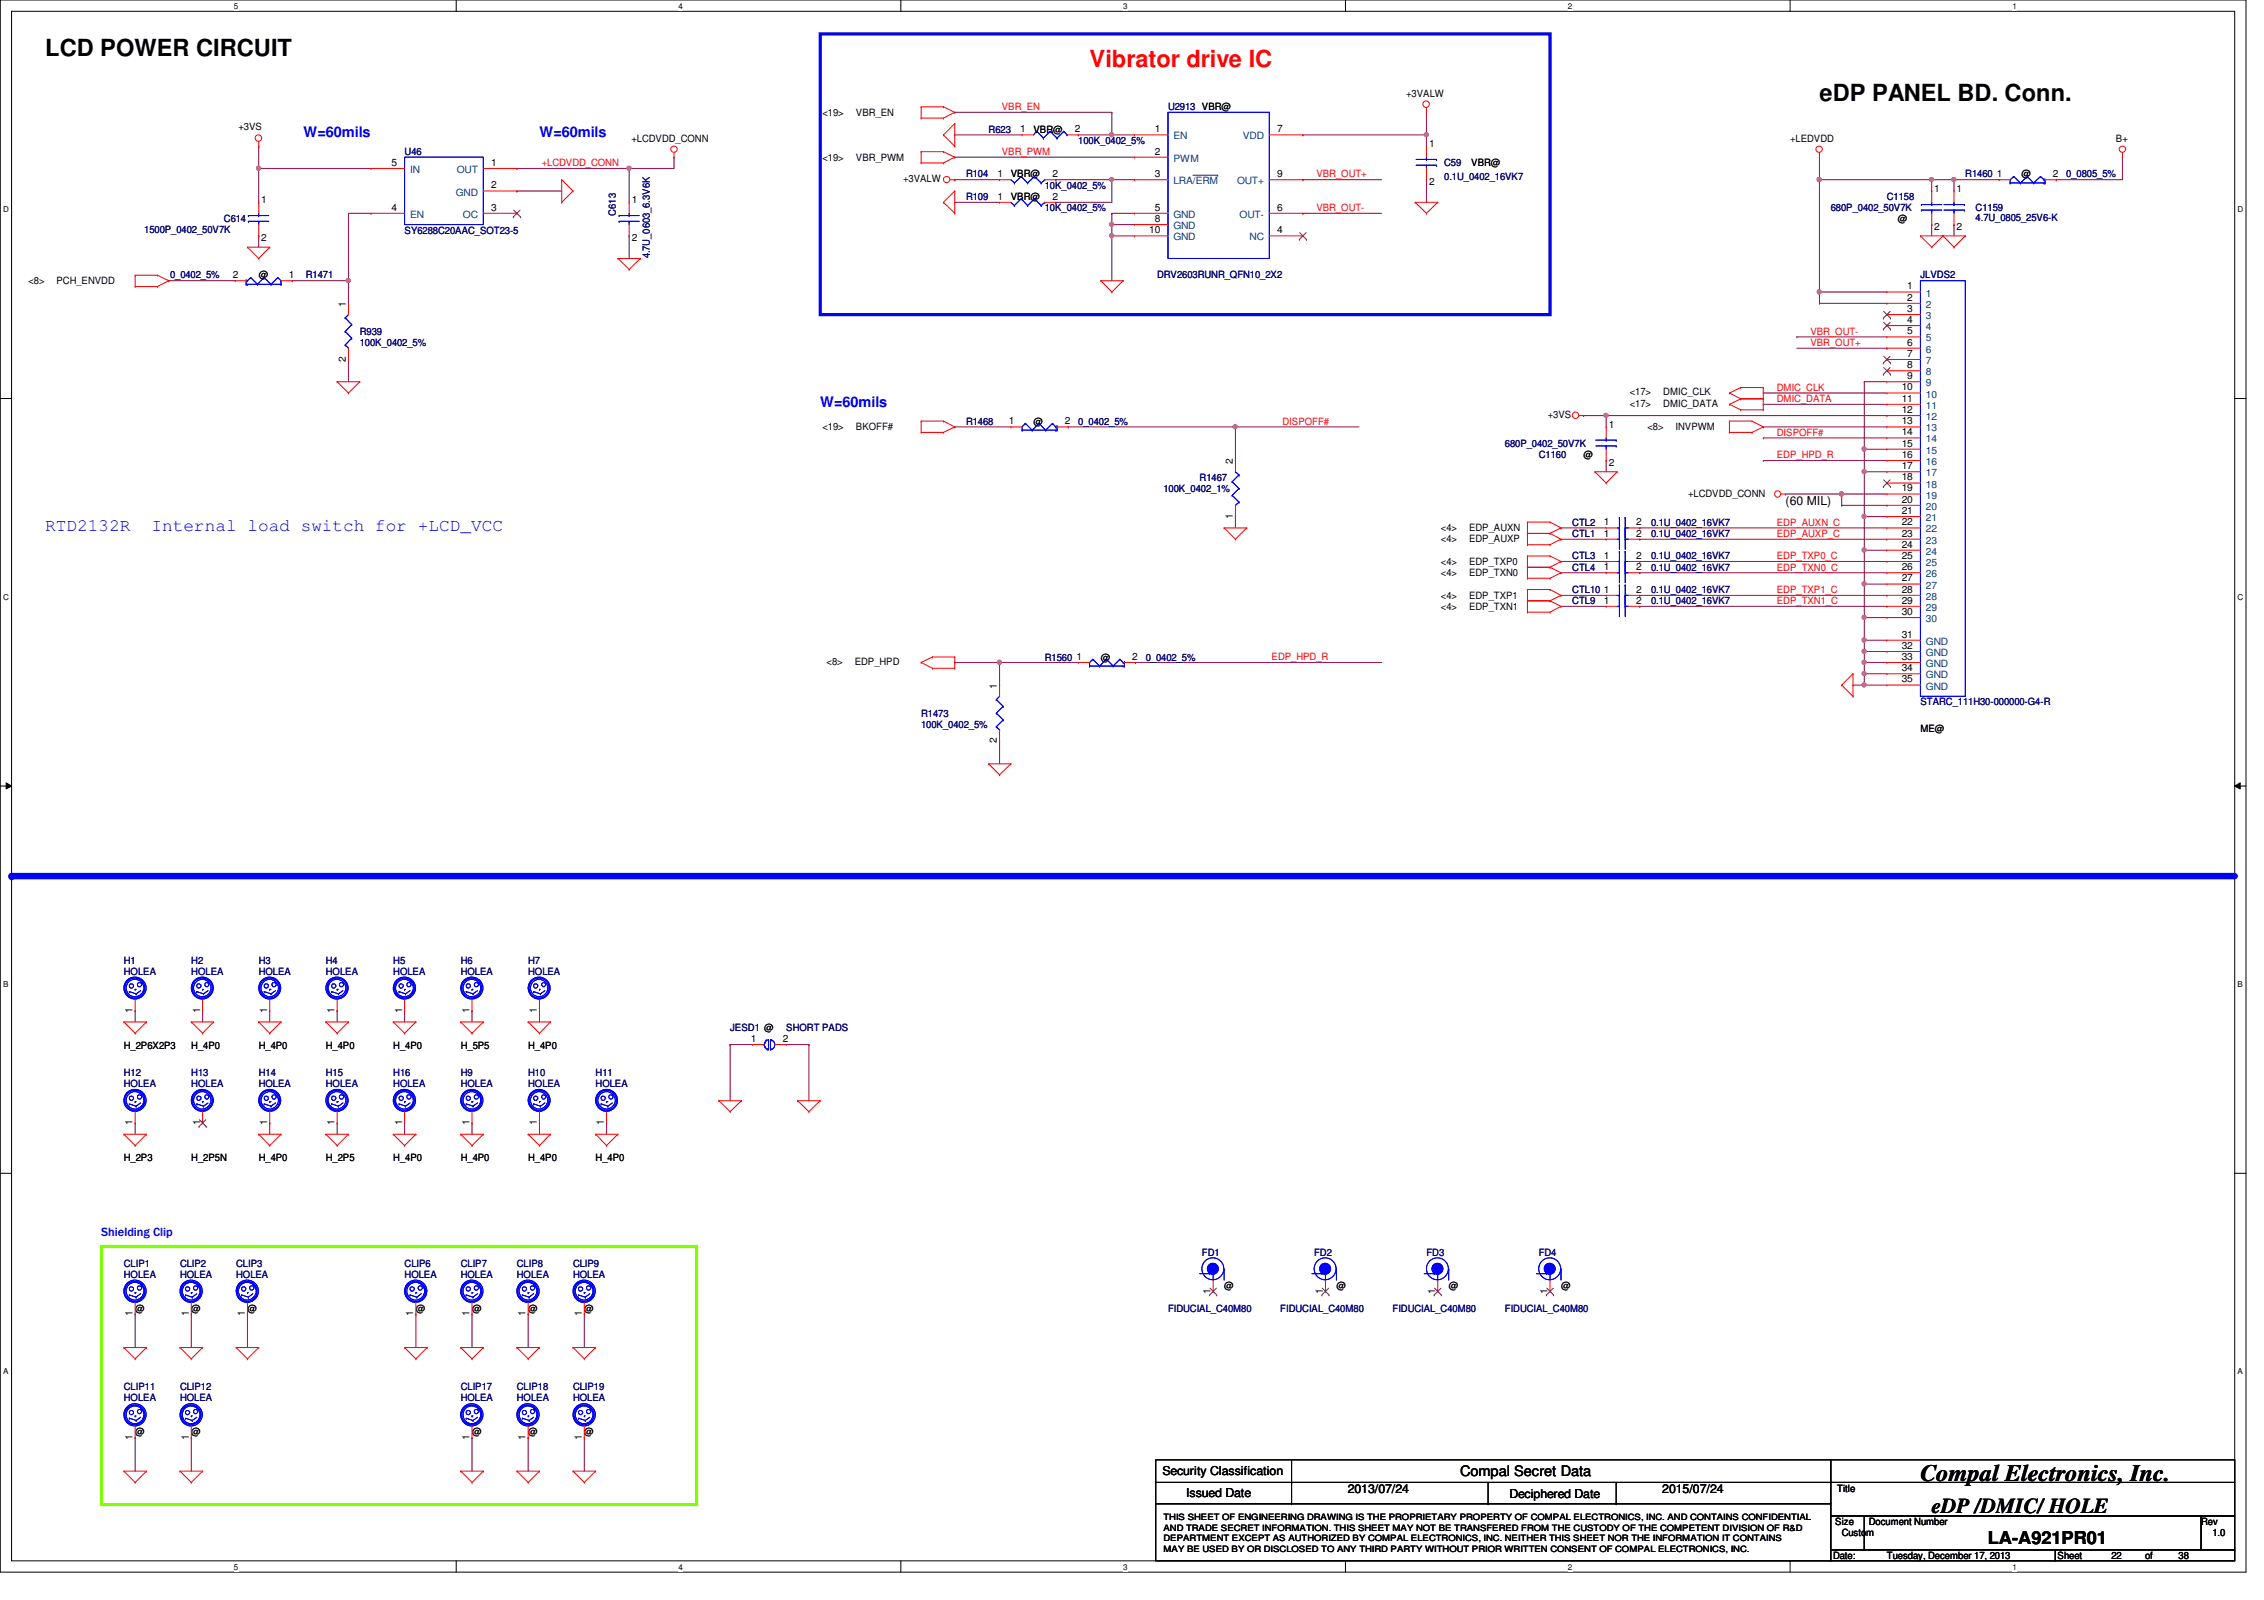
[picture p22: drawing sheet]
<svg xmlns="http://www.w3.org/2000/svg" width="297mm" height="210mm" viewBox="0 0 297 210" stroke-linecap="round" stroke-linejoin="round" font-family="sans-serif">
<defs><g id="words">
<g font-size="3.1">
<text x="5.9" y="7.3">LCD POWER CIRCUIT</text>
<text x="238.7" y="13.2">eDP PANEL BD. Conn.</text>
<text x="252" y="194.3">Compal Electronics, Inc.</text>
</g>
<text font-size="3.1" fill="#f00" x="143" y="8.8">Vibrator drive IC</text>
<text font-size="2.8" x="253.4" y="198.5">eDP /DMIC/ HOLE</text>
<g font-size="2.3" fill="#00f">
<text x="5.9" y="69.7">RTD2132R</text>
<text x="19.9" y="69.7">Internal load switch for +LCD_VCC</text>
</g>
<text font-size="2.3" x="260.8" y="202.5">LA-A921PR01</text>
<g font-size="1.9" fill="#00f">
<text x="39.8" y="18">W=60mils</text>
<text x="70.8" y="18">W=60mils</text>
<text x="107.6" y="53.3">W=60mils</text>
</g>
<text font-size="1.9" x="191.6" y="193.7">Compal Secret Data</text>
<g font-size="1.6">
<text x="234.3" y="66.3">(60 MIL)</text>
<text x="152.5" y="193.5">Security Classification</text>
<text x="155.6" y="196.3">Issued Date</text>
<text x="176.8" y="195.9">2013/07/24</text>
<text x="198" y="196.5">Deciphered Date</text>
<text x="218.1" y="195.9">2015/07/24</text>
</g>
<text font-size="1.6" fill="#00f" x="13.3" y="162.1">Shielding Clip</text>
<g font-size="1.3">
<text x="31.3" y="17.1">+3VS</text>
<text x="107.9" y="15.2">&lt;19&gt;</text>
<text x="112.3" y="15.2">VBR_EN</text>
<text x="133.9" y="17.4">1</text>
<text x="135.6" y="17.4">VBR@</text>
<text x="141" y="17.4">2</text>
<text x="151.5" y="17.4">1</text>
<text x="167.6" y="17.4">7</text>
<text x="184.5" y="12.7">+3VALW</text>
<text x="51.3" y="21.8">5</text>
<text x="64.4" y="21.8">1</text>
<text x="82.8" y="18.6">+LCDVDD_CONN</text>
<text x="107.9" y="21.1">&lt;19&gt;</text>
<text x="112.3" y="21.1">VBR_PWM</text>
<text x="118.5" y="23.9">+3VALW</text>
<text x="130.9" y="23.2">1</text>
<text x="132.6" y="23.3">VBR@</text>
<text x="138.1" y="23.2">2</text>
<text x="151.5" y="20.3">2</text>
<text x="151.5" y="23.2">3</text>
<text x="167.6" y="23.2">9</text>
<text x="187.5" y="19.3">1</text>
<text x="193" y="21.8">VBR@</text>
<text x="234.9" y="18.6">+LEDVDD</text>
<text x="262" y="23.2">1</text>
<text x="265.2" y="23.3">@</text>
<text x="269.3" y="23.2">2</text>
<text x="277.6" y="18.6">B+</text>
<text x="34.3" y="26.7">1</text>
<text x="51.3" y="27.6">4</text>
<text x="64.4" y="27.6">3</text>
<text x="64.4" y="24.7">2</text>
<text x="82.9" y="26.7">1</text>
<text x="130.9" y="26.2">1</text>
<text x="132.6" y="26.2">VBR@</text>
<text x="138.1" y="26.2">2</text>
<text x="151.5" y="27.6">5</text>
<text x="151.5" y="29.1">8</text>
<text x="167.6" y="27.6">6</text>
<text x="187.5" y="24.3">2</text>
<text x="249" y="29.2">@</text>
<text x="253.8" y="25.2">1</text>
<text x="256.7" y="25.2">1</text>
<text x="34.3" y="31.7">2</text>
<text x="82.9" y="31.7">2</text>
<text x="150.8" y="30.6">10</text>
<text x="167.6" y="30.6">4</text>
<text x="253.8" y="30.2">2</text>
<text x="256.7" y="30.2">2</text>
<text x="3.7" y="37.3">&lt;8&gt;</text>
<text x="7.4" y="37.3">PCH_ENVDD</text>
<text x="30.6" y="36.5">2</text>
<text x="33.9" y="36.5">@</text>
<text x="37.9" y="36.5">1</text>
<text x="45.4" y="40.3" transform="rotate(-90 45.4 40.3)">1</text>
<text x="250.2" y="40.9">3</text>
<text x="250.2" y="39.5">2</text>
<text x="250.2" y="38">1</text>
<text x="45.4" y="47.5" transform="rotate(-90 45.4 47.5)">2</text>
<text x="250.2" y="42.4">4</text>
<text x="250.2" y="46.8">7</text>
<text x="250.2" y="45.3">6</text>
<text x="250.2" y="43.9">5</text>
<text x="213.8" y="51.9">&lt;17&gt;</text>
<text x="213.8" y="53.3">&lt;17&gt;</text>
<text x="218.2" y="51.9">DMIC_CLK</text>
<text x="218.2" y="53.3">DMIC_DATA</text>
<text x="249.5" y="51.2">10</text>
<text x="249.5" y="52.7">11</text>
<text x="250.2" y="48.3">8</text>
<text x="250.2" y="49.7">9</text>
<text x="107.9" y="56.4">&lt;19&gt;</text>
<text x="112.3" y="56.4">BKOFF#</text>
<text x="132.4" y="55.7">1</text>
<text x="135.6" y="55.7">@</text>
<text x="139.7" y="55.7">2</text>
<text x="203.1" y="54.8">+3VS</text>
<text x="211.1" y="56.1">1</text>
<text x="216.2" y="56.4">&lt;8&gt;</text>
<text x="219.8" y="56.4">INVPWM</text>
<text x="249.5" y="54.2">12</text>
<text x="249.5" y="55.7">13</text>
<text x="249.5" y="57.1">14</text>
<text x="249.5" y="58.6">15</text>
<text x="161.8" y="60.9" transform="rotate(-90 161.8 60.9)">2</text>
<text x="207.8" y="60.1">@</text>
<text x="211.1" y="61.1">2</text>
<text x="221.5" y="65.2">+LCDVDD_CONN</text>
<text x="249.5" y="60.1">16</text>
<text x="249.5" y="61.6">17</text>
<text x="249.5" y="63">18</text>
<text x="249.5" y="64.5">19</text>
<text x="249.5" y="66">20</text>
<text x="161.8" y="68.1" transform="rotate(-90 161.8 68.1)">1</text>
<text x="189.1" y="71.2">&lt;4&gt;</text>
<text x="189.1" y="69.7">&lt;4&gt;</text>
<text x="192.7" y="71.2">EDP_AUXP</text>
<text x="192.7" y="69.7">EDP_AUXN</text>
<text x="210.4" y="70.4">1</text>
<text x="210.4" y="68.9">1</text>
<text x="214.7" y="70.4">2</text>
<text x="214.7" y="68.9">2</text>
<text x="249.5" y="67.4">21</text>
<text x="249.5" y="68.9">22</text>
<text x="249.5" y="70.4">23</text>
<text x="249.5" y="71.8">24</text>
<text x="189.1" y="74.1">&lt;4&gt;</text>
<text x="189.1" y="75.6">&lt;4&gt;</text>
<text x="192.7" y="74.1">EDP_TXP0</text>
<text x="192.7" y="75.6">EDP_TXN0</text>
<text x="210.4" y="77.8">1</text>
<text x="210.4" y="74.8">1</text>
<text x="210.4" y="73.3">1</text>
<text x="214.7" y="77.8">2</text>
<text x="214.7" y="74.8">2</text>
<text x="214.7" y="73.3">2</text>
<text x="249.5" y="73.3">25</text>
<text x="249.5" y="74.8">26</text>
<text x="249.5" y="76.3">27</text>
<text x="249.5" y="77.8">28</text>
<text x="189.1" y="78.5">&lt;4&gt;</text>
<text x="189.1" y="80">&lt;4&gt;</text>
<text x="192.7" y="78.5">EDP_TXP1</text>
<text x="192.7" y="80">EDP_TXN1</text>
<text x="210.4" y="79.2">1</text>
<text x="214.7" y="79.2">2</text>
<text x="249.5" y="79.2">29</text>
<text x="249.5" y="80.7">30</text>
<text x="249.5" y="83.7">31</text>
<text x="108.5" y="87.2">&lt;8&gt;</text>
<text x="112.1" y="87.2">EDP_HPD</text>
<text x="141.2" y="86.6">1</text>
<text x="144.4" y="86.7">@</text>
<text x="148.5" y="86.6">2</text>
<text x="249.5" y="85.1">32</text>
<text x="249.5" y="86.6">33</text>
<text x="249.5" y="88.1">34</text>
<text x="249.5" y="89.5">35</text>
<text x="130.8" y="90.3" transform="rotate(-90 130.8 90.3)">1</text>
<text x="130.8" y="97.5" transform="rotate(-90 130.8 97.5)">2</text>
<text x="252" y="96.1">ME@</text>
<text x="16.3" y="137.6">H_2P6X2P3</text>
<text x="17.4" y="132.9" transform="rotate(-90 17.4 132.9)">1</text>
<text x="25.1" y="137.6">H_4P0</text>
<text x="26.2" y="132.9" transform="rotate(-90 26.2 132.9)">1</text>
<text x="33.9" y="137.6">H_4P0</text>
<text x="35" y="132.9" transform="rotate(-90 35 132.9)">1</text>
<text x="42.8" y="137.6">H_4P0</text>
<text x="43.9" y="132.9" transform="rotate(-90 43.9 132.9)">1</text>
<text x="51.6" y="137.6">H_4P0</text>
<text x="52.7" y="132.9" transform="rotate(-90 52.7 132.9)">1</text>
<text x="60.4" y="137.6">H_5P5</text>
<text x="61.6" y="132.9" transform="rotate(-90 61.6 132.9)">1</text>
<text x="69.3" y="137.6">H_4P0</text>
<text x="70.4" y="132.9" transform="rotate(-90 70.4 132.9)">1</text>
<text x="98.5" y="136.7">1</text>
<text x="102.7" y="136.7">2</text>
<text x="17.4" y="147.6" transform="rotate(-90 17.4 147.6)">1</text>
<text x="26.2" y="147.6" transform="rotate(-90 26.2 147.6)">1</text>
<text x="35" y="147.6" transform="rotate(-90 35 147.6)">1</text>
<text x="43.9" y="147.6" transform="rotate(-90 43.9 147.6)">1</text>
<text x="52.7" y="147.6" transform="rotate(-90 52.7 147.6)">1</text>
<text x="61.6" y="147.6" transform="rotate(-90 61.6 147.6)">1</text>
<text x="70.4" y="147.6" transform="rotate(-90 70.4 147.6)">1</text>
<text x="79.2" y="147.6" transform="rotate(-90 79.2 147.6)">1</text>
<text x="16.3" y="152.4">H_2P3</text>
<text x="25.1" y="152.4">H_2P5N</text>
<text x="33.9" y="152.4">H_4P0</text>
<text x="42.8" y="152.4">H_2P5</text>
<text x="51.6" y="152.4">H_4P0</text>
<text x="60.4" y="152.4">H_4P0</text>
<text x="69.3" y="152.4">H_4P0</text>
<text x="78.1" y="152.4">H_4P0</text>
<text x="17.4" y="172.7" transform="rotate(-90 17.4 172.7)">1</text>
<text x="17.7" y="172.1">@</text>
<text x="24.8" y="172.7" transform="rotate(-90 24.8 172.7)">1</text>
<text x="25.1" y="172.1">@</text>
<text x="32.1" y="172.7" transform="rotate(-90 32.1 172.7)">1</text>
<text x="32.5" y="172.1">@</text>
<text x="54.2" y="172.7" transform="rotate(-90 54.2 172.7)">1</text>
<text x="54.6" y="172.1">@</text>
<text x="61.6" y="172.7" transform="rotate(-90 61.6 172.7)">1</text>
<text x="61.9" y="172.1">@</text>
<text x="69" y="172.7" transform="rotate(-90 69 172.7)">1</text>
<text x="69.3" y="172.1">@</text>
<text x="76.3" y="172.7" transform="rotate(-90 76.3 172.7)">1</text>
<text x="76.7" y="172.1">@</text>
<text x="158.8" y="169.7" transform="rotate(-90 158.8 169.7)">1</text>
<text x="160.6" y="169.1">@</text>
<text x="173.6" y="169.7" transform="rotate(-90 173.6 169.7)">1</text>
<text x="175.3" y="169.1">@</text>
<text x="188.3" y="169.7" transform="rotate(-90 188.3 169.7)">1</text>
<text x="190.1" y="169.1">@</text>
<text x="203" y="169.7" transform="rotate(-90 203 169.7)">1</text>
<text x="204.8" y="169.1">@</text>
<text x="17.4" y="188.9" transform="rotate(-90 17.4 188.9)">1</text>
<text x="17.7" y="188.3">@</text>
<text x="24.8" y="188.9" transform="rotate(-90 24.8 188.9)">1</text>
<text x="25.1" y="188.3">@</text>
<text x="61.6" y="188.9" transform="rotate(-90 61.6 188.9)">1</text>
<text x="61.9" y="188.3">@</text>
<text x="69" y="188.9" transform="rotate(-90 69 188.9)">1</text>
<text x="69.3" y="188.3">@</text>
<text x="76.3" y="188.9" transform="rotate(-90 76.3 188.9)">1</text>
<text x="76.7" y="188.3">@</text>
<text x="241" y="195.8">Title</text>
<text x="240.8" y="200.1">Size</text>
<text x="241.6" y="201.5">Custom</text>
<text x="245.2" y="200.1">Document Number</text>
<text x="288.8" y="200.1">Rev</text>
<text x="290.3" y="201.5">1.0</text>
<text x="240.5" y="204.5">Date:</text>
<text x="247.6" y="204.5">Tuesday, December 17, 2013</text>
<text x="270" y="204.5">Sheet</text>
<text x="277" y="204.5">22</text>
<text x="281.4" y="204.5">of</text>
<text x="285.8" y="204.5">38</text>
</g>
<g font-size="1.3" fill="#000080">
<text x="129.7" y="17.4">R623</text>
<text x="153.2" y="14.4">U2913 VBR@</text>
<text x="53.1" y="20.4">U46</text>
<text x="126.7" y="23.3">R104</text>
<text x="141.5" y="18.9">100K_0402_5%</text>
<text x="189.5" y="21.8">C59</text>
<text x="189.5" y="23.6">0.1U_0402_16VK7</text>
<text x="257.8" y="23.3">R1460</text>
<text x="271.1" y="23.3">0_0805_5%</text>
<text x="29.4" y="29.2">C614</text>
<text x="80.8" y="28.3" transform="rotate(-90 80.8 28.3)">C613</text>
<text x="126.7" y="26.2">R109</text>
<text x="137.1" y="24.8">10K_0402_5%</text>
<text x="137.1" y="27.7">10K_0402_5%</text>
<text x="240.2" y="27.7">680P_0402_50V7K</text>
<text x="247.6" y="26.2">C1158</text>
<text x="259.2" y="27.7">C1159</text>
<text x="259.2" y="29">4.7U_0805_25V6-K</text>
<text x="18.9" y="30.5">1500P_0402_50V7K</text>
<text x="53.1" y="30.6">SY6288C20AAC_SOT23-5</text>
<text x="85.3" y="33.9" transform="rotate(-90 85.3 33.9)">4.7U_0603_6.3V6K</text>
<text x="22.3" y="36.5">0_0402_5%</text>
<text x="40.1" y="36.5">R1471</text>
<text x="151.8" y="36.5">DRV2603RUNR_QFN10_2X2</text>
<text x="252" y="36.5">JLVDS2</text>
<text x="47.2" y="43.9">R939</text>
<text x="47.2" y="45.4">100K_0402_5%</text>
<text x="126.7" y="55.7">R1468</text>
<text x="141.5" y="55.7">0_0402_5%</text>
<text x="197.4" y="58.6">680P_0402_50V7K</text>
<text x="152.7" y="64.6">100K_0402_1%</text>
<text x="157.4" y="63.1">R1467</text>
<text x="201.9" y="60.1">C1160</text>
<text x="206.3" y="70.4">CTL1</text>
<text x="206.3" y="69">CTL2</text>
<text x="216.6" y="70.4">0.1U_0402_16VK7</text>
<text x="216.6" y="69">0.1U_0402_16VK7</text>
<text x="206.3" y="77.8">CTL10</text>
<text x="206.3" y="74.8">CTL4</text>
<text x="206.3" y="73.4">CTL3</text>
<text x="216.6" y="74.8">0.1U_0402_16VK7</text>
<text x="216.6" y="73.4">0.1U_0402_16VK7</text>
<text x="216.6" y="77.8">0.1U_0402_16VK7</text>
<text x="206.3" y="79.3">CTL9</text>
<text x="216.6" y="79.3">0.1U_0402_16VK7</text>
<text x="137.1" y="86.7">R1560</text>
<text x="150.3" y="86.7">0_0402_5%</text>
<text x="120.9" y="94">R1473</text>
<text x="120.9" y="95.5">100K_0402_5%</text>
<text x="252" y="92.5">STARC_111H30-000000-G4-R</text>
<text x="16.3" y="126.4">H1</text>
<text x="16.3" y="127.9">HOLEA</text>
<text x="25.1" y="126.4">H2</text>
<text x="25.1" y="127.9">HOLEA</text>
<text x="33.9" y="126.4">H3</text>
<text x="33.9" y="127.9">HOLEA</text>
<text x="42.8" y="126.4">H4</text>
<text x="42.8" y="127.9">HOLEA</text>
<text x="51.6" y="126.4">H5</text>
<text x="51.6" y="127.9">HOLEA</text>
<text x="60.4" y="126.4">H6</text>
<text x="60.4" y="127.9">HOLEA</text>
<text x="69.3" y="126.4">H7</text>
<text x="69.3" y="127.9">HOLEA</text>
<text x="95.8" y="135.3">JESD1 @</text>
<text x="103.2" y="135.3">SHORT PADS</text>
<text x="16.3" y="141.1">H12</text>
<text x="16.3" y="142.6">HOLEA</text>
<text x="25.1" y="141.1">H13</text>
<text x="25.1" y="142.6">HOLEA</text>
<text x="33.9" y="141.1">H14</text>
<text x="33.9" y="142.6">HOLEA</text>
<text x="42.8" y="141.1">H15</text>
<text x="42.8" y="142.6">HOLEA</text>
<text x="51.6" y="141.1">H16</text>
<text x="51.6" y="142.6">HOLEA</text>
<text x="60.4" y="141.1">H9</text>
<text x="60.4" y="142.6">HOLEA</text>
<text x="69.3" y="141.1">H10</text>
<text x="69.3" y="142.6">HOLEA</text>
<text x="78.1" y="141.1">H11</text>
<text x="78.1" y="142.6">HOLEA</text>
<text x="16.3" y="166.2">CLIP1</text>
<text x="16.3" y="167.7">HOLEA</text>
<text x="23.6" y="166.2">CLIP2</text>
<text x="23.6" y="167.7">HOLEA</text>
<text x="31" y="166.2">CLIP3</text>
<text x="31" y="167.7">HOLEA</text>
<text x="53.1" y="166.2">CLIP6</text>
<text x="53.1" y="167.7">HOLEA</text>
<text x="60.4" y="166.2">CLIP7</text>
<text x="60.4" y="167.7">HOLEA</text>
<text x="67.8" y="166.2">CLIP8</text>
<text x="67.8" y="167.7">HOLEA</text>
<text x="75.2" y="166.2">CLIP9</text>
<text x="75.2" y="167.7">HOLEA</text>
<text x="157.7" y="164.7">FD1</text>
<text x="172.4" y="164.7">FD2</text>
<text x="187.2" y="164.7">FD3</text>
<text x="201.9" y="164.7">FD4</text>
<text x="153.2" y="172.1">FIDUCIAL_C40M80</text>
<text x="168" y="172.1">FIDUCIAL_C40M80</text>
<text x="182.7" y="172.1">FIDUCIAL_C40M80</text>
<text x="197.4" y="172.1">FIDUCIAL_C40M80</text>
<text x="16.3" y="182.4">CLIP11</text>
<text x="16.3" y="183.9">HOLEA</text>
<text x="23.6" y="182.4">CLIP12</text>
<text x="23.6" y="183.9">HOLEA</text>
<text x="60.4" y="182.4">CLIP17</text>
<text x="60.4" y="183.9">HOLEA</text>
<text x="67.8" y="182.4">CLIP18</text>
<text x="67.8" y="183.9">HOLEA</text>
<text x="75.2" y="182.4">CLIP19</text>
<text x="75.2" y="183.9">HOLEA</text>
</g>
<g font-size="1.3" fill="#f00">
<text x="131.4" y="14.4">VBR_EN</text>
<text x="71.1" y="21.8">+LCDVDD_CONN</text>
<text x="131.4" y="20.3">VBR_PWM</text>
<text x="172.7" y="23.3">VBR_OUT+</text>
<text x="172.7" y="27.7">VBR_OUT-</text>
<text x="237.5" y="43.9">VBR_OUT-</text>
<text x="237.5" y="45.4">VBR_OUT+</text>
<text x="233.1" y="52.7">DMIC_DATA</text>
<text x="233.1" y="51.3">DMIC_CLK</text>
<text x="168.3" y="55.7">DISPOFF#</text>
<text x="233.1" y="57.1">DISPOFF#</text>
<text x="233.1" y="60.1">EDP_HPD_R</text>
<text x="233.1" y="70.4">EDP_AUXP_C</text>
<text x="233.1" y="69">EDP_AUXN_C</text>
<text x="233.1" y="73.4">EDP_TXP0_C</text>
<text x="233.1" y="74.8">EDP_TXN0_C</text>
<text x="233.1" y="77.8">EDP_TXP1_C</text>
<text x="233.1" y="79.2">EDP_TXN1_C</text>
<text x="166.8" y="86.6">EDP_HPD_R</text>
</g>
<g font-size="1.3" fill="#004080">
<text x="53.8" y="22.7">IN</text>
<text x="59.9" y="22.7">OUT</text>
<text x="154" y="18.3">EN</text>
<text x="154" y="21.2">PWM</text>
<text x="163.1" y="18.3">VDD</text>
<text x="53.8" y="28.6">EN</text>
<text x="59.8" y="25.7">GND</text>
<text x="60.7" y="28.6">OC</text>
<text x="154" y="24.2">LRA/ERM</text>
<text x="154" y="28.6">GND</text>
<text x="162.3" y="24.2">OUT+</text>
<text x="162.6" y="28.6">OUT-</text>
<text x="154" y="30.1">GND</text>
<text x="154" y="31.5">GND</text>
<text x="164" y="31.5">NC</text>
<text x="252.7" y="41.9">3</text>
<text x="252.7" y="40.4">2</text>
<text x="252.7" y="38.9">1</text>
<text x="252.7" y="43.3">4</text>
<text x="252.7" y="47.8">7</text>
<text x="252.7" y="46.3">6</text>
<text x="252.7" y="44.8">5</text>
<text x="252.7" y="49.2">8</text>
<text x="252.7" y="50.7">9</text>
<text x="252.7" y="52.2">10</text>
<text x="252.7" y="53.6">11</text>
<text x="252.7" y="55.1">12</text>
<text x="252.7" y="56.6">13</text>
<text x="252.7" y="58">14</text>
<text x="252.7" y="59.5">15</text>
<text x="252.7" y="61">16</text>
<text x="252.7" y="62.5">17</text>
<text x="252.7" y="64">18</text>
<text x="252.7" y="65.4">19</text>
<text x="252.7" y="66.9">20</text>
<text x="252.7" y="68.4">21</text>
<text x="252.7" y="69.8">22</text>
<text x="252.7" y="71.3">23</text>
<text x="252.7" y="72.8">24</text>
<text x="252.7" y="74.3">25</text>
<text x="252.7" y="75.7">26</text>
<text x="252.7" y="77.2">27</text>
<text x="252.7" y="78.7">28</text>
<text x="252.7" y="80.1">29</text>
<text x="252.7" y="81.6">30</text>
<text x="252.7" y="84.6">GND</text>
<text x="252.7" y="86.1">GND</text>
<text x="252.7" y="87.5">GND</text>
<text x="252.7" y="89">GND</text>
<text x="252.7" y="90.5">GND</text>
</g>
<g font-size="1.1">
<text x="30.7" y="1.1">5</text>
<text x="89" y="1.1">4</text>
<text x="147.4" y="1.1">3</text>
<text x="205.7" y="1.1">2</text>
<text x="264" y="1.1">1</text>
<text x=".4" y="27.9">D</text>
<text x="293.6" y="27.9">D</text>
<text x=".4" y="78.7">C</text>
<text x="293.6" y="78.7">C</text>
<text x=".4" y="129.5">B</text>
<text x="293.6" y="129.5">B</text>
<text x=".4" y="180.3">A</text>
<text x="293.6" y="180.3">A</text>
<text x="152.6" y="203.6">MAY BE USED BY OR DISCLOSED TO ANY THIRD PARTY WITHOUT PRIOR WRITTEN CONSENT OF COMPAL ELECTRONICS, INC.</text>
<text x="152.7" y="202.2">DEPARTMENT EXCEPT AS AUTHORIZED BY COMPAL ELECTRONICS, INC. NEITHER THIS SHEET NOR THE INFORMATION IT CONTAINS</text>
<text x="152.7" y="200.8">AND TRADE SECRET INFORMATION. THIS SHEET MAY NOT BE TRANSFERED FROM THE CUSTODY OF THE COMPETENT DIVISION OF R&amp;D</text>
<text x="152.7" y="199.4">THIS SHEET OF ENGINEERING DRAWING IS THE PROPRIETARY PROPERTY OF COMPAL ELECTRONICS, INC. AND CONTAINS CONFIDENTIAL</text>
<text x="30.7" y="205.9">5</text>
<text x="89" y="205.9">4</text>
<text x="147.4" y="205.9">3</text>
<text x="205.7" y="205.9">2</text>
<text x="264" y="205.9">1</text>
</g>
</g></defs>
<path d="M0 0h294.7v206.2h-294.7zM1.5 1.5h291.7v203.3h-291.7z" fill="none" stroke="#000" stroke-width=".13"/>
<g fill="#fff">
<path d="M30.7 .2h.6v1.2h-.6z"/>
<path d="M30.7 204.9h.6v1.2h-.6z"/>
</g>
<path d="M59.9 0v1.5M59.9 204.8v1.4" fill="none" stroke="#000" stroke-width=".13"/>
<g fill="#fff">
<path d="M89 .2h.6v1.2h-.6z"/>
<path d="M89 204.9h.6v1.2h-.6z"/>
</g>
<path d="M118.2 0v1.5M118.2 204.8v1.4" fill="none" stroke="#000" stroke-width=".13"/>
<g fill="#fff">
<path d="M147.4 .2h.6v1.2h-.6z"/>
<path d="M147.4 204.9h.6v1.2h-.6z"/>
</g>
<path d="M176.5 0v1.5M176.5 204.8v1.4" fill="none" stroke="#000" stroke-width=".13"/>
<g fill="#fff">
<path d="M205.7 .2h.6v1.2h-.6z"/>
<path d="M205.7 204.9h.6v1.2h-.6z"/>
</g>
<path d="M234.9 0v1.5M234.9 204.8v1.4" fill="none" stroke="#000" stroke-width=".13"/>
<g fill="#fff">
<path d="M264 .2h.6v1.2h-.6z"/>
<path d="M264 204.9h.6v1.2h-.6z"/>
<path d="M.4 26.9h.8v1.2h-.8z"/>
<path d="M293.6 26.9h.7v1.2h-.7z"/>
<path d="M.4 77.7h.8v1.2h-.8z"/>
<path d="M293.6 77.7h.7v1.2h-.7z"/>
</g>
<path d="M0 52.3h1.5M293.2 52.3h1.5" fill="none" stroke="#000" stroke-width=".13"/>
<g fill="#fff">
<path d="M.4 128.5h.7v1.2h-.7z"/>
<path d="M293.6 128.5h.7v1.2h-.7z"/>
</g>
<path d="M0 103.1h1.5M.8 102.7l.7 .4-.7 .4zM293.2 103.1l.7-.4v.8zM293.2 103.1h1.5" fill="none" stroke="#000" stroke-width=".13"/>
<path d="M.8 102.7l.7 .4-.7 .4zM293.2 103.1l.7-.4v.8z" fill="#000"/>
<g fill="#fff">
<path d="M.4 179.3h.7v1.2h-.7z"/>
<path d="M293.6 179.3h.7v1.2h-.7z"/>
</g>
<path d="M0 153.9h1.5M293.2 153.9h1.5" fill="none" stroke="#000" stroke-width=".13"/>
<path d="M13.3 163.5h78.1v33.9h-78.1z" fill="none" stroke="#80ff00" stroke-width=".42"/>
<path d="M1.5 114.9h291.7" fill="none" stroke="#00f" stroke-width=".85"/>
<circle cx="1.5" cy="114.9" r=".42" fill="#00f"/>
<path d="M107.6 4.4h95.8v36.9h-95.8z" fill="none" stroke="#00f" stroke-width=".42"/>
<path d="M238.7 39.8h.1M238.7 38.3h.1M238.7 39.8h8.9M238.7 38.3v1.5" fill="none" stroke="#800040" stroke-width=".13"/>
<circle cx="238.7" cy="38.3" r=".29" fill="#f0f"/>
<circle cx="238.7" cy="38.3" r=".29" fill="none" stroke="#f0f" stroke-width=".13"/>
<path d="M238.7 38.3h.1M238.7 20.6h.1M238.7 38.3h8.9M238.7 20.6v3M253.4 23.6h.1M253.4 23.6h3" fill="none" stroke="#800040" stroke-width=".13"/>
<circle cx="256.3" cy="23.6" r=".29" fill="#f0f"/>
<circle cx="256.3" cy="23.6" r=".29" fill="none" stroke="#f0f" stroke-width=".13"/>
<circle cx="253.4" cy="23.6" r=".29" fill="#f0f"/>
<circle cx="253.4" cy="23.6" r=".29" fill="none" stroke="#f0f" stroke-width=".13"/>
<g fill="none" stroke="#800040" stroke-width=".13">
<path d="M238.7 23.6h.1M238.7 23.6h14.7M253.4 23.6h.1M253.4 29.5h.1M253.4 23.6v1.5M253.4 29.5v1.4M256.4 23.6h.1M256.4 29.5h.1M256.4 23.6v1.5M256.4 29.5v1.4M256.4 23.6h5.9M269.8 23.6h.1"/>
<path d="M278.5 20.6h.1M278.5 20.6v3h-8.7"/>
</g>
<circle cx="238.7" cy="23.6" r=".29" fill="#f0f"/>
<circle cx="238.7" cy="23.6" r=".29" fill="none" stroke="#f0f" stroke-width=".13"/>
<g fill="none" stroke="#800040" stroke-width=".13">
<path d="M33.9 19.2h.1M33.9 19.2v2.9M67.8 22.1h.1M67.8 25.1h.1M67.8 22.1h20.6M67.8 25.1h5.9M82.5 30.9h.1M82.5 22.1h.1M82.5 22.1v4.4M82.5 30.9v3M125.3 56h.1M125.3 56h7.3"/>
<path d="M162.1 56h.1M162.1 56v4.4M162.1 67.8h.1M162.1 67.8v1.5"/>
</g>
<circle cx="82.5" cy="22.1" r=".29" fill="#f0f"/>
<circle cx="82.5" cy="22.1" r=".29" fill="none" stroke="#f0f" stroke-width=".13"/>
<path d="M45.7 36.8h.1M45.7 36.8v3M88.4 20.6h.1M88.4 20.6v1.5" fill="none" stroke="#800040" stroke-width=".13"/>
<circle cx="45.7" cy="36.8" r=".29" fill="#f0f"/>
<circle cx="45.7" cy="36.8" r=".29" fill="none" stroke="#f0f" stroke-width=".13"/>
<path d="M45.7 47.2h.1M45.7 47.2v2.9M162.1 56h.1M162.1 56h16.2" fill="none" stroke="#800040" stroke-width=".13"/>
<circle cx="162.1" cy="56" r=".29" fill="#f0f"/>
<circle cx="162.1" cy="56" r=".29" fill="none" stroke="#f0f" stroke-width=".13"/>
<path d="M22.1 36.8h.1M22.1 36.8h8.8M33.9 22.1h.1M33.9 22.1h14.8" fill="none" stroke="#800040" stroke-width=".13"/>
<circle cx="33.9" cy="22.1" r=".29" fill="#f0f"/>
<circle cx="33.9" cy="22.1" r=".29" fill="none" stroke="#f0f" stroke-width=".13"/>
<path d="M238.7 23.6h.1M238.7 23.6v14.7M140.2 56h.1M140.2 56h21.9" fill="none" stroke="#800040" stroke-width=".13"/>
<circle cx="238.7" cy="23.6" r=".29" fill="#f0f"/>
<circle cx="238.7" cy="23.6" r=".29" fill="none" stroke="#f0f" stroke-width=".13"/>
<path d="M131.1 86.9h.1M131.1 86.9h10.4M131.1 86.9v3M149 86.9h.1M149 86.9h32.3" fill="none" stroke="#800040" stroke-width=".13"/>
<circle cx="131.1" cy="86.9" r=".29" fill="#f0f"/>
<circle cx="131.1" cy="86.9" r=".29" fill="none" stroke="#f0f" stroke-width=".13"/>
<path d="M125.3 86.9h.1M125.3 86.9h5.8M131.1 97.2h.1M131.1 97.2v3M244.6 81h.1M244.6 85.5h.1M244.6 81h3M244.6 85.5h3" fill="none" stroke="#800040" stroke-width=".13"/>
<circle cx="244.6" cy="85.4" r=".29" fill="#f0f"/>
<circle cx="244.6" cy="85.4" r=".29" fill="none" stroke="#f0f" stroke-width=".13"/>
<path d="M243.1 89.9h.1M243.1 89.9h1.5M244.6 84h.1M244.6 85.5h.1M244.6 86.9h.1M244.6 84v2.9M244.6 86.9h3" fill="none" stroke="#800040" stroke-width=".13"/>
<circle cx="244.6" cy="86.9" r=".29" fill="#f0f"/>
<circle cx="244.6" cy="86.9" r=".29" fill="none" stroke="#f0f" stroke-width=".13"/>
<path d="M244.6 86.9h.1M244.6 88.4h.1M244.6 86.9v1.5M244.6 88.4h3" fill="none" stroke="#800040" stroke-width=".13"/>
<circle cx="244.6" cy="88.4" r=".29" fill="#f0f"/>
<circle cx="244.6" cy="88.4" r=".29" fill="none" stroke="#f0f" stroke-width=".13"/>
<path d="M244.6 88.4h.1M244.6 89.9h.1M244.6 88.4v1.5M244.6 89.9h3" fill="none" stroke="#800040" stroke-width=".13"/>
<circle cx="244.6" cy="89.8" r=".29" fill="#f0f"/>
<circle cx="244.6" cy="89.8" r=".29" fill="none" stroke="#f0f" stroke-width=".13"/>
<path d="M244.6 84h.1M244.6 84h3" fill="none" stroke="#800040" stroke-width=".13"/>
<circle cx="244.6" cy="84" r=".29" fill="#f0f"/>
<circle cx="244.6" cy="84" r=".29" fill="none" stroke="#f0f" stroke-width=".13"/>
<g fill="none" stroke="#800040" stroke-width=".13">
<path d="M210.7 54.5h.1M210.7 54.5h36.9M231.3 57.4h.1M231.3 56h.1M231.3 53h.1M231.3 51.6h.1M231.3 57.4h16.3M231.3 56h16.3M231.3 53h16.3M231.3 51.6h16.3M204.8 78.1h.1M204.8 79.5h.1"/>
<path d="M204.8 73.7h.1M204.8 75.1h.1M204.8 73.7h5.9M204.8 75.1h5.9M204.8 78.1h5.9M204.8 79.5h5.9M215.1 73.7h.1M215.1 75.1h.1M215.1 78.1h.1M215.1 79.5h.1M215.1 73.7h32.5M215.1 75.1h32.5"/>
<path d="M215.1 78.1h32.5M215.1 79.5h32.5M231.3 60.4h.1M231.3 60.4h16.3M244.6 81h.1M244.6 81v3M17.7 172.4h.1M17.7 172.4v4.4M25.1 172.4h.1M25.1 172.4v4.4M32.5 172.4h.1M32.5 172.4v4.4"/>
<path d="M54.6 172.4h.1M54.6 172.4v4.4M61.9 172.4h.1M61.9 172.4v4.4M69.3 172.4h.1M69.3 172.4v4.4M76.7 172.4h.1M76.7 172.4v4.4M17.7 188.6h.1M17.7 188.6v4.4M25.1 188.6h.1M25.1 188.6v4.4"/>
<path d="M61.9 188.6h.1M61.9 188.6v4.4M69.3 188.6h.1M69.3 188.6v4.4M76.7 188.6h.1M76.7 188.6v4.4"/>
</g>
<circle cx="210.7" cy="54.5" r=".29" fill="#f0f"/>
<circle cx="210.7" cy="54.5" r=".29" fill="none" stroke="#f0f" stroke-width=".13"/>
<path d="M207.8 54.5h.1M207.8 54.5h2.9M210.7 54.5h.1M210.7 54.5v1.5M210.7 60.4h.1M210.7 60.4v1.5M244.6 76.6h.1M244.6 76.6h3M244.6 76.6v4.4M244.6 81h.1" fill="none" stroke="#800040" stroke-width=".13"/>
<circle cx="244.6" cy="76.6" r=".29" fill="#f0f"/>
<circle cx="244.6" cy="76.6" r=".29" fill="none" stroke="#f0f" stroke-width=".13"/>
<circle cx="244.6" cy="81" r=".29" fill="#f0f"/>
<circle cx="244.6" cy="81" r=".29" fill="none" stroke="#f0f" stroke-width=".13"/>
<path d="M244.6 72.2h.1M244.6 76.6h.1M244.6 72.2h3M244.6 72.2v4.4" fill="none" stroke="#800040" stroke-width=".13"/>
<circle cx="244.6" cy="72.2" r=".29" fill="#f0f"/>
<circle cx="244.6" cy="72.2" r=".29" fill="none" stroke="#f0f" stroke-width=".13"/>
<g fill="none" stroke="#800040" stroke-width=".13">
<path d="M204.8 70.7h.1M204.8 69.3h.1M204.8 70.7h5.9M204.8 69.3h5.9M215.1 70.7h.1M215.1 69.3h.1M215.1 70.7h32.5M215.1 69.3h32.5M234.3 64.8h.1M234.3 64.8h7.3M244.6 67.8h.1M244.6 72.2h.1"/>
<path d="M244.6 67.8h3M244.6 67.8v4.4"/>
</g>
<circle cx="241.6" cy="64.8" r=".29" fill="#f0f"/>
<circle cx="241.6" cy="64.8" r=".29" fill="none" stroke="#f0f" stroke-width=".13"/>
<path d="M241.6 64.8h.1M241.6 64.8v1.5" fill="none" stroke="#800040" stroke-width=".13"/>
<circle cx="241.6" cy="64.8" r=".29" fill="#f0f"/>
<circle cx="241.6" cy="64.8" r=".29" fill="none" stroke="#f0f" stroke-width=".13"/>
<path d="M241.6 64.8h.1M241.6 66.3h.1M241.6 64.8h6M241.6 66.3h6M244.6 61.9h.1M244.6 61.9h3M244.6 61.9v5.9" fill="none" stroke="#800040" stroke-width=".13"/>
<circle cx="244.6" cy="67.7" r=".29" fill="#f0f"/>
<circle cx="244.6" cy="67.7" r=".29" fill="none" stroke="#f0f" stroke-width=".13"/>
<circle cx="244.6" cy="61.9" r=".29" fill="#f0f"/>
<circle cx="244.6" cy="61.9" r=".29" fill="none" stroke="#f0f" stroke-width=".13"/>
<path d="M244.6 58.9h.1M244.6 50.1h.1M244.6 58.9h3M244.6 50.1v11.8M244.6 50.1h3M244.6 61.9h.1" fill="none" stroke="#800040" stroke-width=".13"/>
<circle cx="244.6" cy="58.9" r=".29" fill="#f0f"/>
<circle cx="244.6" cy="58.9" r=".29" fill="none" stroke="#f0f" stroke-width=".13"/>
<g fill="none" stroke="#800040" stroke-width=".13">
<path d="M33.9 22.1h.1M33.9 30.9h.1M33.9 22.1v4.4M33.9 30.9v1.5M38.4 36.8h.1M45.7 28h.1M45.7 28v8.8h-7.3M45.7 28h3M48.7 28h.1M145.9 28h.1M145.9 29.5h.1M145.9 30.9h.1"/>
<path d="M145.9 28h2.9M145.9 28v1.5M145.9 30.9v5.9M145.9 29.5h2.9M17.7 132.6h.1M17.7 132.6v1.5M26.6 132.6h.1M26.6 132.6v1.5M35.4 132.6h.1M35.4 132.6v1.5M44.2 132.6h.1M44.2 132.6v1.5"/>
<path d="M53.1 132.6h.1M53.1 132.6v1.5M61.9 132.6h.1M61.9 132.6v1.5M70.8 132.6h.1M70.8 132.6v1.5M95.8 137h.1M95.8 137v7.4M95.8 137h3M103.2 137h2.9M106.1 137h.1M106.1 137v7.4"/>
<path d="M17.7 147.3h.1M17.7 147.3v1.5M35.4 147.3h.1M35.4 147.3v1.5M44.2 147.3h.1M44.2 147.3v1.5M53.1 147.3h.1M53.1 147.3v1.5M61.9 147.3h.1M61.9 147.3v1.5M70.8 147.3h.1M70.8 147.3v1.5"/>
<path d="M79.6 147.3h.1M79.6 147.3v1.5"/>
</g>
<circle cx="145.8" cy="30.9" r=".29" fill="#f0f"/>
<circle cx="145.8" cy="30.9" r=".29" fill="none" stroke="#f0f" stroke-width=".13"/>
<path d="M145.9 30.9h.1M145.9 29.5h.1M145.9 30.9h2.9M145.9 29.5v1.4M170.9 23.6h.1M170.9 28h.1M170.9 23.6h10.4M170.9 28h10.4" fill="none" stroke="#800040" stroke-width=".13"/>
<circle cx="145.8" cy="29.4" r=".29" fill="#f0f"/>
<circle cx="145.8" cy="29.4" r=".29" fill="none" stroke="#f0f" stroke-width=".13"/>
<path d="M125.3 14.7h.1M125.3 14.7h20.6M170.9 17.7h.1M170.9 17.7h16.3M125.3 20.6h.1M125.3 20.6h23.5" fill="none" stroke="#800040" stroke-width=".13"/>
<circle cx="187.1" cy="17.7" r=".29" fill="#f0f"/>
<circle cx="187.1" cy="17.7" r=".29" fill="none" stroke="#f0f" stroke-width=".13"/>
<path d="M125.3 23.6h.1M125.3 23.6h5.8M145.9 23.6h.1M145.9 23.6h2.9" fill="none" stroke="#800040" stroke-width=".13"/>
<circle cx="145.8" cy="23.6" r=".29" fill="#f0f"/>
<circle cx="145.8" cy="23.6" r=".29" fill="none" stroke="#f0f" stroke-width=".13"/>
<path d="M145.9 14.7h.1M145.9 17.7h.1M145.9 14.7v3M145.9 17.7h2.9" fill="none" stroke="#800040" stroke-width=".13"/>
<circle cx="145.8" cy="17.7" r=".29" fill="#f0f"/>
<circle cx="145.8" cy="17.7" r=".29" fill="none" stroke="#f0f" stroke-width=".13"/>
<g fill="none" stroke="#800040" stroke-width=".13">
<path d="M125.3 17.7h.1M125.3 17.7h8.8M141.5 17.7h.1M141.5 17.7h4.4M187.2 17.7h.1M187.2 14.7h.1M187.2 14.7v4.5M125.3 26.5h.1M125.3 26.5h5.8M138.5 26.5h.1M138.5 23.6h.1M138.5 23.6h7.4"/>
<path d="M145.9 23.6h.1M145.9 23.6v2.9h-7.4M187.2 23.6h.1M187.2 23.6v2.9M235.8 44.2h.1M235.8 44.2h11.8M235.8 45.7h11.8M247.6 45.7h.1"/>
</g>
<g fill="none" stroke="#f00" stroke-width=".13">
<path d="M33.9 19.2h.1M33.9 18.6v.6M120.9 15.5h.1M120.9 14h.1M120.9 19.9h.1M120.9 14v1.5M120.9 19.9v1.5M120.9 14h2.9M120.9 15.5h2.9M120.9 19.9h2.9M123.8 14h.1M123.8 15.5h.1"/>
<path d="M123.8 19.9h.1M123.8 17.7h.1M123.8 14l1.5 .7M123.8 19.9l1.5 .7M123.8 17.7l1.5 1.5M125.3 14.7h.1M125.3 16.2h.1M125.3 19.2h.1M125.3 16.2v3M125.3 14.7l-1.5 .8M125.3 16.2l-1.5 1.5M134.1 17.7h.1"/>
<path d="M134.1 17.7h1.5M140 17.7h1.5M141.5 17.7h.1M187.2 14.7h.1M187.2 14.1v.6M17.7 36.1h.1M17.7 37.6h.1M17.7 36.1h3M17.7 36.1v1.5M17.7 37.6h3M20.7 36.1h.1M20.7 37.6h.1"/>
<path d="M20.7 36.1l1.4 .7M22.1 36.8h.1M22.1 36.8l-1.4 .8M32.5 32.4h.1M32.5 32.4h2.9M32.5 32.4l1.4 1.5M33.9 33.9h.1M33.9 26.5h.1M33.9 30.9h.1M33.9 26.5v1.5M33.9 29.5v1.4M35.4 32.4h.1"/>
<path d="M35.4 32.4l-1.5 1.5M73.7 23.6h.1M73.7 26.5h.1M73.7 23.6v2.9M73.7 23.6l1.5 1.5M75.2 25.1h.1M75.2 25.1l-1.5 1.4M81.1 33.9h.1M81.1 33.9h2.9M81.1 33.9l1.4 1.4M82.5 35.3h.1M82.5 26.5h.1"/>
<path d="M82.5 30.9h.1M82.5 26.5v1.5M82.5 29.5v1.4M84 33.9h.1M84 33.9l-1.5 1.4M88.4 20.6h.1M88.4 20v.6M120.9 21.4h.1M120.9 21.4h2.9M123.8 21.4h.1M123.8 26.5h.1M123.8 26.5l1.5 1.5"/>
<path d="M124.7 23.6h.6M125.3 20.6h.1M125.3 23.6h.1M125.3 25.1h.1M125.3 28h.1M125.3 25.1v2.9M125.3 20.6l-1.5 .8M125.3 25.1l-1.5 1.4M144.4 36.8h.1M144.4 36.8h3M144.4 36.8l1.5 1.5M145.9 38.3h.1"/>
<path d="M147.4 36.8h.1M147.4 36.8l-1.5 1.5M185.7 26.5h.1M185.7 26.5h2.9M185.7 26.5l1.5 1.5M187.2 28h.1M188.6 26.5h.1M188.6 26.5l-1.4 1.5M238.7 20.6h.1M238.7 20v.6M247.6 39.8h.1M247.6 38.3h.1"/>
<path d="M247.6 39.8h4.4M247.6 38.3h4.4M252 30.9h.1M252 30.9h5.8M252 30.9l1.4 1.5M253.4 32.4h.1M254.9 30.9h.1M254.9 30.9l-1.5 1.5M254.9 30.9l1.5 1.5M256.4 32.4h.1M257.8 30.9h.1M257.8 30.9l-1.4 1.5"/>
<path d="M262.3 23.6h.1M262.3 23.6h1.4M268.3 23.6h1.5M269.8 23.6h.1M278.5 20.6h.1M278.5 20v.6M44.2 50.1h.1M44.2 50.1h3M44.2 50.1l1.5 1.5M45.7 51.6h.1M47.2 50.1h.1M47.2 50.1l-1.5 1.5"/>
<path d="M120.9 56.7h.1M120.9 55.2h.1M120.9 55.2h2.9M120.9 56.7h2.9M120.9 55.2v1.5M123.8 55.2h.1M123.8 56.7h.1M123.8 55.2l1.5 .8M125.3 56h.1M125.3 56l-1.5 .7M132.6 56h.1M132.6 56h1.5"/>
<path d="M138.7 56h1.5M140.2 56h.1M207.2 54.5h.6M207.8 54.5h.1M226.9 56.7h.1M226.9 55.2h.1M226.9 51.6h.1M226.9 53h.1M226.9 55.2h3M226.9 56.7h3M226.9 55.2v1.5M226.9 51.6l1.5 .7"/>
<path d="M226.9 53l1.5 .8M228.4 52.3h.1M228.4 50.8h.1M228.4 53.8h.1M228.4 52.3h2.9M228.4 50.8h2.9M228.4 50.8l-1.5 .8M228.4 53.8h2.9M228.4 52.3l-1.5 .7M229.9 55.2h.1M229.9 56.7h.1M229.9 55.2l1.4 .8"/>
<path d="M231.3 56h.1M231.3 52.3h.1M231.3 50.8h.1M231.3 53.8h.1M231.3 56l-1.4 .7M231.3 50.8v3M247.6 42.7h.1M247.6 41.3h.1M247.6 47.2h.1M247.6 45.7h.1M247.6 44.2h.1M247.6 48.6h.1"/>
<path d="M247.6 50.1h.1M247.6 51.6h.1M247.6 53h.1M247.6 54.5h.1M247.6 56h.1M247.6 57.4h.1M247.6 58.9h.1M247.6 50.1h4.4M247.6 54.5h4.4M247.6 56h4.4M247.6 42.7h4.4M247.6 41.3h4.4"/>
<path d="M247.6 47.2h4.4M247.6 45.7h4.4M247.6 44.2h4.4M247.6 48.6h4.4M247.6 51.6h4.4M247.6 53h4.4M247.6 57.4h4.4M247.6 58.9h4.4M160.6 69.3h.1M160.6 69.3h3M160.6 69.3l1.5 1.4M162.1 70.7h.1"/>
<path d="M163.6 69.3h.1M163.6 69.3l-1.5 1.4M200.4 78.8h.1M200.4 77.3h.1M200.4 74.4h.1M200.4 72.9h.1M200.4 75.9h.1M200.4 71.5h.1M200.4 70h.1M200.4 68.5h.1M200.4 77.3h3M200.4 78.8h3"/>
<path d="M200.4 68.5v3M200.4 72.9v3M200.4 77.3v3M200.4 72.9h3M200.4 74.4h3M200.4 75.9h3M200.4 70h3M200.4 71.5h3M200.4 68.5h3M203.4 77.3h.1M203.4 78.8h.1M203.4 72.9h.1"/>
<path d="M203.4 74.4h.1M203.4 75.9h.1M203.4 70h.1M203.4 71.5h.1M203.4 68.5h.1M203.4 77.3l1.4 .8M203.4 78.8l1.4 .7M203.4 72.9l1.4 .8M203.4 74.4l1.4 .7M203.4 70l1.4 .7M203.4 68.5l1.4 .8M204.8 78.1h.1"/>
<path d="M204.8 79.5h.1M204.8 73.7h.1M204.8 75.1h.1M204.8 70.7h.1M204.8 69.3h.1M204.8 78.1l-1.4 .7M204.8 79.5l-1.4 .8M204.8 73.7l-1.4 .7M204.8 75.1l-1.4 .8M204.8 70.7l-1.4 .8M204.8 69.3l-1.4 .7M209.2 61.9h.1"/>
<path d="M209.2 61.9h3M209.2 61.9l1.5 1.5M210.7 63.4h.1M210.7 78.1h.1M210.7 70.7h.1M210.7 79.5h.1M210.7 78.1h1.5M210.7 70.7h1.5M210.7 79.5h1.5M212.2 61.9h.1M212.2 61.9l-1.5 1.5M213.7 78.1h1.4"/>
<path d="M213.7 70.7h1.4M213.7 79.5h1.4M215.1 78.1h.1M215.1 70.7h.1M215.1 79.5h.1M233.7 64.8h.6M234.3 64.8h.1M247.6 60.4h.1M247.6 61.9h.1M247.6 63.4h.1M247.6 64.8h.1M247.6 66.3h.1"/>
<path d="M247.6 67.8h.1M247.6 69.3h.1M247.6 70.7h.1M247.6 72.2h.1M247.6 73.7h.1M247.6 75.1h.1M247.6 76.6h.1M247.6 78.1h.1M247.6 79.5h.1M247.6 69.3h4.4M247.6 61.9h4.4M247.6 64.8h4.4"/>
<path d="M247.6 78.1h4.4M247.6 70.7h4.4M247.6 60.4h4.4M247.6 63.4h4.4M247.6 66.3h4.4M247.6 67.8h4.4M247.6 72.2h4.4M247.6 73.7h4.4M247.6 75.1h4.4M247.6 76.6h4.4M247.6 79.5h4.4M120.9 86.9h.1"/>
<path d="M120.9 86.9l1.4 .8M122.3 87.7h.1M122.3 86.2h.1M122.3 87.7h3M122.3 86.2h3M122.3 86.2l-1.4 .7M125.3 87.7h.1M125.3 86.2h.1M125.3 86.2v1.5M131.1 89.9h.1M131.1 97.2h.1M131.1 89.9v1.5"/>
<path d="M131.1 95.8v1.4M200.4 80.3h.1M200.4 80.3h3M203.4 80.3h.1M241.6 89.9h.1M241.6 89.9l1.5 1.5M243.1 91.4h.1M243.1 88.4h.1M243.1 88.4v3M243.1 88.4l-1.5 1.5M247.6 81h.1M247.6 84h.1"/>
<path d="M247.6 85.5h.1M247.6 86.9h.1M247.6 88.4h.1M247.6 89.9h.1M247.6 81h4.4M247.6 84h4.4M247.6 85.5h4.4M247.6 86.9h4.4M247.6 88.4h4.4M247.6 89.9h4.4M129.7 100.2h.1M129.7 100.2h2.9"/>
<path d="M129.7 100.2l1.4 1.4M131.1 101.6h.1M132.6 100.2h.1M132.6 100.2l-1.5 1.4M16.3 134.1h.1M16.3 134.1h2.9M16.3 134.1l1.4 1.5M17.7 135.6h.1M19.2 134.1h.1M19.2 134.1l-1.5 1.5M25.1 134.1h.1M25.1 134.1h2.9"/>
<path d="M25.1 134.1l1.5 1.5M26.6 135.6h.1M26.6 132.6h.1M26.6 131.1v1.5M28 134.1h.1M28 134.1l-1.4 1.5M33.9 134.1h.1M33.9 134.1h3M33.9 134.1l1.5 1.5M35.4 135.6h.1M35.4 132.6h.1M35.4 131.1v1.5"/>
<path d="M36.9 134.1h.1M36.9 134.1l-1.5 1.5M42.8 134.1h.1M42.8 134.1h2.9M42.8 134.1l1.4 1.5M44.2 135.6h.1M44.2 132.6h.1M44.2 131.1v1.5M45.7 134.1h.1M45.7 134.1l-1.5 1.5M51.6 134.1h.1M51.6 134.1h3"/>
<path d="M51.6 134.1l1.5 1.5M53.1 135.6h.1M53.1 132.6h.1M53.1 131.1v1.5M54.6 134.1h.1M54.6 134.1l-1.5 1.5M60.4 134.1h.1M60.4 134.1h3M60.4 134.1l1.5 1.5M61.9 135.6h.1M63.4 134.1h.1M63.4 134.1l-1.5 1.5"/>
<path d="M69.3 134.1h.1M69.3 134.1h2.9M69.3 134.1l1.5 1.5M70.8 135.6h.1M72.2 134.1h.1M72.2 134.1l-1.4 1.5M16.3 148.8h.1M16.3 148.8h2.9M16.3 148.8l1.4 1.5M17.7 150.3h.1M19.2 148.8h.1M19.2 148.8l-1.5 1.5"/>
<path d="M33.9 148.8h.1M33.9 148.8h3M33.9 148.8l1.5 1.5M35.4 150.3h.1M36.9 148.8h.1M36.9 148.8l-1.5 1.5M42.8 148.8h.1M42.8 148.8h2.9M42.8 148.8l1.4 1.5M44.2 150.3h.1M45.7 148.8h.1M45.7 148.8l-1.5 1.5"/>
<path d="M51.6 148.8h.1M51.6 148.8h3M51.6 148.8l1.5 1.5M53.1 150.3h.1M54.6 148.8h.1M54.6 148.8l-1.5 1.5M60.4 148.8h.1M60.4 148.8h3M60.4 148.8l1.5 1.5M61.9 150.3h.1M61.9 147.3h.1M61.9 145.8v1.5"/>
<path d="M63.4 148.8h.1M63.4 148.8l-1.5 1.5M69.3 148.8h.1M69.3 148.8h2.9M69.3 148.8l1.5 1.5M70.8 150.3h.1M70.8 147.3h.1M70.8 145.8v1.5M72.2 148.8h.1M72.2 148.8l-1.4 1.5M78.1 148.8h.1M78.1 148.8h3"/>
<path d="M78.1 148.8l1.5 1.5M79.6 150.3h.1M79.6 147.3h.1M79.6 145.8v1.5M81.1 148.8h.1M81.1 148.8l-1.5 1.5M94.3 144.4h.1M94.3 144.4h3M94.3 144.4l1.5 1.4M95.8 145.8h.1M97.3 144.4h.1M97.3 144.4l-1.5 1.4"/>
<path d="M104.6 144.4h.1M104.6 144.4h3M104.6 144.4l1.5 1.4M106.1 145.8h.1M107.6 144.4h.1M107.6 144.4l-1.5 1.4M16.3 176.8h.1M16.3 176.8h2.9M16.3 176.8l1.4 1.5M17.7 178.3h.1M17.7 172.4h.1M17.7 170.9v1.5"/>
<path d="M19.2 176.8h.1M19.2 176.8l-1.5 1.5M23.6 176.8h.1M23.6 176.8h3M23.6 176.8l1.5 1.5M25.1 178.3h.1M25.1 172.4h.1M25.1 170.9v1.5M26.6 176.8h.1M26.6 176.8l-1.5 1.5M31 176.8h.1M31 176.8h2.9"/>
<path d="M31 176.8l1.5 1.5M32.5 178.3h.1M33.9 176.8h.1M33.9 176.8l-1.4 1.5M53.1 176.8h.1M53.1 176.8h2.9M53.1 176.8l1.5 1.5M54.6 178.3h.1M54.6 172.4h.1M54.6 170.9v1.5M56 176.8h.1M56 176.8l-1.4 1.5"/>
<path d="M60.4 176.8h.1M60.4 176.8h3M60.4 176.8l1.5 1.5M61.9 178.3h.1M63.4 176.8h.1M63.4 176.8l-1.5 1.5M67.8 176.8h.1M67.8 176.8h3M67.8 176.8l1.5 1.5M69.3 178.3h.1M69.3 172.4h.1M69.3 170.9v1.5"/>
<path d="M70.8 176.8h.1M70.8 176.8l-1.5 1.5M75.2 176.8h.1M75.2 176.8h2.9M75.2 176.8l1.5 1.5M76.7 178.3h.1M78.1 176.8h.1M78.1 176.8l-1.4 1.5M16.3 193h.1M16.3 193h2.9M16.3 193l1.4 1.5M17.7 194.5h.1"/>
<path d="M19.2 193h.1M19.2 193l-1.5 1.5M23.6 193h.1M23.6 193h3M23.6 193l1.5 1.5M25.1 194.5h.1M26.6 193h.1M26.6 193l-1.5 1.5M60.4 193h.1M60.4 193h3M60.4 193l1.5 1.5M61.9 194.5h.1"/>
<path d="M61.9 188.6h.1M61.9 187.1v1.5M63.4 193h.1M63.4 193l-1.5 1.5M67.8 193h.1M67.8 193h3M67.8 193l1.5 1.5M69.3 194.5h.1M70.8 193h.1M70.8 193l-1.5 1.5M75.2 193h.1M75.2 193h2.9"/>
<path d="M75.2 193l1.5 1.5M76.7 194.5h.1M78.1 193h.1M78.1 193l-1.4 1.5"/>
<circle cx="33.9" cy="18.1" r=".43"/>
<circle cx="88.4" cy="19.6" r=".42"/>
<circle cx="187.1" cy="13.7" r=".43"/>
<circle cx="238.7" cy="19.6" r=".42"/>
<circle cx="278.5" cy="19.6" r=".42"/>
<circle cx="124.2" cy="23.6" r=".42"/>
<circle cx="206.7" cy="54.5" r=".43"/>
<circle cx="233.2" cy="64.8" r=".42"/>
</g>
<g fill="none" stroke="#000" stroke-width=".13">
<path d="M151.6 191.5h88.6v3h-88.6zM151.6 194.5h88.6v2.8h-88.6zM151.6 197.3h88.6v7.5h-88.6zM169.5 194.5h.1M169.5 197.3h.1M169.5 191.5v5.8M195.2 197.3h.1M195.2 194.5v2.8M212 197.3h.1M212 194.5v2.8M240.2 191.5h53v3h-53zM240.2 194.5h53v4.4h-53z"/>
<path d="M240.2 198.9h4.4v4.4h-4.4zM244.6 198.9h44.2v4.4h-44.2zM288.8 198.9h4.4v4.4h-4.4zM240.2 203.3h29.5v1.5h-29.5zM269.7 203.3h23.5v1.5h-23.5z"/>
</g>
<g fill="none" stroke="#00f" stroke-width=".13">
<path d="M136 17.2h.1M136 17.2l-.4 .5M136 17.2l.9 .9M136.9 18.1h.1M137.8 17.2h.1M137.8 17.2l-.9 .9M137.8 17.2l.9 .9M138.7 18.1h.1M139.6 17.2h.1M139.6 17.2l-.9 .9M139.6 17.2l.4 .5M140 17.7h.1"/>
<path d="M32.6 29h.1M32.6 28.3h.1M32.6 29h2.7M32.6 28.3h2.7M33.9 28.3h.1M33.9 29h.1M33.9 28v.3M33.9 29v.5M81.2 29h.1M81.2 28.3h.1M81.2 29h2.7M81.2 28.3h2.7"/>
<path d="M82.5 28.3h.1M82.5 29h.1M82.5 28v.3M82.5 29v.5M252 36.8h5.8v54.6h-5.8zM263.7 24h.1M263.7 24h4.5M264.2 23.2h.1M264.2 23.2l-.5 .4v.4M264.2 23.2l.9 .8M265.1 24h.1M266 23.2h.1"/>
<path d="M266 23.2l-.9 .8M266 23.2l.8 .8M266.8 24h.1M267.7 23.2h.1M267.7 23.2l-.9 .8M267.7 23.2l.5 .4M268.2 23.6h.1M268.2 24h.1M268.3 24h.1M268.3 23.5v.5M134.1 56.4h.1M134.1 56.4h4.4"/>
<path d="M134.5 55.5h.1M134.5 55.5l-.4 .5v.4M134.5 55.5l.9 .9M135.4 56.4h.1M136.3 55.5h.1M136.3 55.5l-.9 .9M136.3 55.5l.9 .9M137.2 56.4h.1M138.1 55.5h.1M138.1 55.5l-.9 .9M138.1 55.5l.4 .5M138.5 56h.1"/>
<path d="M138.5 56.4h.1M138.7 56.4h.1M138.7 55.8v.6M212.2 78.1h.3M212.2 70.7h.3M212.2 79.5h.3M212.5 78.1h.1M212.5 76.8h.1M212.5 70.7h.1M212.5 69.4h.1M212.5 79.5h.1M212.5 78.2h.1"/>
<path d="M212.5 69.4v2.7M212.5 76.8v4.1M213.2 76.8h.1M213.2 78.1h.1M213.2 69.4h.1M213.2 70.7h.1M213.2 78.2h.1M213.2 79.5h.1M213.2 78.1h.5M213.2 69.4v2.7M213.2 76.8v4.1M213.2 70.7h.5"/>
<path d="M213.2 79.5h.5M130.7 91.8h.1M130.7 93.6h.1M130.7 95.3h.1M130.7 91.8l.9 .9M130.7 93.6l.9 .8M130.7 95.3l.4 .5M131.1 95.8h.1M131.1 91.4l-.4 .4M131.6 92.7h.1M131.6 94.4h.1M131.6 92.7l-.9 .9"/>
<path d="M131.6 94.4l-.9 .9M25.8 130.1h.1M25.8 130.1l.9 .3M26.6 129.8h.1M26.7 130.4h.1M27.3 130l-.6 .4M34.7 130.1h.1M34.7 130.1l.9 .3M35.4 129.8h.1M35.4 129.8h.2M35.6 130.4h.1M36.1 130l-.5 .4"/>
<path d="M43.5 130.1h.1M43.5 130.1l.9 .3M44.2 129.8h.1M44.2 129.8h.2M44.4 130.4h.1M45 130l-.6 .4M52.4 130.1h.1M52.4 130.1l.8 .3M53.1 129.8h.1M53.2 130.4h.1M53.8 130l-.6 .4M61.2 144.8h.1"/>
<path d="M61.2 144.8l.9 .3M61.9 144.5h.1M61.9 144.5h.2M62.1 145.1h.1M62.6 144.7l-.5 .4M70 144.8h.1M70 144.8l.9 .3M70.8 144.5h.1M70.9 145.1h.1M71.5 144.7l-.6 .4M78.9 144.8h.1M78.9 144.8l.9 .3"/>
<path d="M79.6 144.5h.1M79.6 144.5h.2M79.8 145.1h.1M80.3 144.7l-.5 .4M17 169.9h.1M17 169.9l.9 .3M17.7 169.6h.1M17.7 169.6h.2M17.9 170.2h.1M18.5 169.7l-.6 .5M24.3 169.9h.1M24.3 169.9l.9 .3"/>
<path d="M25.1 169.6h.1M25.2 170.2h.1M25.8 169.7l-.6 .5M53.8 169.9h.1M53.8 169.9l.9 .3M54.6 169.6h.1M54.7 170.2h.1M55.3 169.7l-.6 .5M68.5 169.9h.1M68.5 169.9l.9 .3M69.3 169.6h.1M69.4 170.2h.1"/>
<path d="M70 169.7l-.6 .5M61.2 186.1h.1M61.2 186.1l.9 .3M61.9 185.8h.1M61.9 185.8h.2M62.1 186.4h.1M62.6 185.9l-.5 .5"/>
<circle cx="26.1" cy="129.3" r=".29"/>
<circle cx="26.5" cy="129.6" r="1.32"/>
<circle cx="26.5" cy="129.6" r="1.44"/>
<circle cx="26.5" cy="129.6" r="1.14"/>
<circle cx="27.1" cy="129.2" r=".27"/>
<circle cx="34.9" cy="129.3" r=".29"/>
<circle cx="35.4" cy="129.6" r="1.32"/>
<circle cx="35.4" cy="129.6" r="1.44"/>
<circle cx="35.4" cy="129.6" r="1.14"/>
<circle cx="35.9" cy="129.2" r=".29"/>
<circle cx="43.8" cy="129.3" r=".29"/>
<circle cx="44.2" cy="129.6" r="1.45"/>
<circle cx="44.2" cy="129.6" r="1.15"/>
<circle cx="44.2" cy="129.6" r="1.32"/>
<circle cx="44.8" cy="129.2" r=".29"/>
<circle cx="52.6" cy="129.3" r=".29"/>
<circle cx="53" cy="129.6" r="1.31"/>
<circle cx="53.1" cy="129.6" r="1.45"/>
<circle cx="53.1" cy="129.6" r="1.15"/>
<circle cx="53.6" cy="129.2" r=".29"/>
<circle cx="61.4" cy="144.1" r=".29"/>
<circle cx="61.9" cy="144.4" r="1.32"/>
<circle cx="61.9" cy="144.4" r="1.45"/>
<circle cx="61.9" cy="144.4" r="1.15"/>
<circle cx="62.5" cy="143.9" r=".29"/>
<circle cx="70.3" cy="144.1" r=".29"/>
<circle cx="70.7" cy="144.4" r="1.32"/>
<circle cx="70.7" cy="144.4" r="1.44"/>
<circle cx="70.7" cy="144.4" r="1.14"/>
<circle cx="71.3" cy="143.9" r=".27"/>
<circle cx="79.1" cy="144.1" r=".29"/>
<circle cx="79.6" cy="144.4" r="1.32"/>
<circle cx="79.6" cy="144.4" r="1.44"/>
<circle cx="79.6" cy="144.4" r="1.14"/>
<circle cx="80.1" cy="143.9" r=".29"/>
<circle cx="17.2" cy="169.1" r=".29"/>
<circle cx="17.7" cy="169.4" r="1.32"/>
<circle cx="17.7" cy="169.4" r="1.46"/>
<circle cx="17.7" cy="169.4" r="1.17"/>
<circle cx="18.3" cy="169" r=".29"/>
<circle cx="24.6" cy="169.1" r=".29"/>
<circle cx="25.1" cy="169.4" r="1.32"/>
<circle cx="25.1" cy="169.4" r="1.46"/>
<circle cx="25.1" cy="169.4" r="1.17"/>
<circle cx="25.7" cy="169" r=".29"/>
<circle cx="54.1" cy="169.1" r=".29"/>
<circle cx="54.5" cy="169.4" r="1.32"/>
<circle cx="54.5" cy="169.4" r="1.46"/>
<circle cx="54.5" cy="169.4" r="1.17"/>
<circle cx="55.1" cy="169" r=".29"/>
<circle cx="68.8" cy="169.1" r=".29"/>
<circle cx="69.2" cy="169.4" r="1.32"/>
<circle cx="69.3" cy="169.4" r="1.46"/>
<circle cx="69.3" cy="169.4" r="1.17"/>
<circle cx="69.9" cy="169" r=".29"/>
<circle cx="61.4" cy="185.3" r=".29"/>
<circle cx="61.9" cy="185.6" r="1.31"/>
<circle cx="61.9" cy="185.6" r="1.46"/>
<circle cx="61.9" cy="185.6" r="1.17"/>
<circle cx="62.5" cy="185.2" r=".29"/>
</g>
<g fill="none" stroke="#804000" stroke-width=".13">
<path d="M247.1 43.2h.1M247.1 41.7h.1M247.1 47.6h.1M247.1 49.1h.1M247.1 42.3l.9 .9M247.1 40.9l.9 .8M247.1 46.7l.9 .9M247.1 48.2l.9 .9M248 42.3l-.9 .9M248 40.9l-.9 .8M248 46.7l-.9 .9M248 48.2l-.9 .9"/>
<path d="M248 43.2h.1M248 41.7h.1M248 47.6h.1M248 49.1h.1M247.1 63.8h.1M247.1 62.9l.9 .9M248 62.9l-.9 .9M248 63.8h.1"/>
</g>
<circle cx="203.3" cy="166.5" r=".72" fill="#00f"/>
<g fill="none" stroke="#00f" stroke-width=".13">
<path d="M201.6 167.1h1.3M202.9 167.1h.1M203.4 166.3h.1M203.4 166.3v1.6M204.8 166.5h.1M204.8 166.5v1.4"/>
<circle cx="203.3" cy="166.5" r=".72"/>
<circle cx="203.3" cy="166.5" r="1.44"/>
</g>
<circle cx="203.3" cy="166.5" r=".72" fill="#00f"/>
<g fill="none" stroke="#00f" stroke-width=".13">
<path d="M201.6 167.1h1.3M202.9 167.1h.1M203.4 166.3h.1M203.4 166.3v1.6M204.8 166.5h.1M204.8 166.5v1.4"/>
<circle cx="203.3" cy="166.5" r=".72"/>
<circle cx="203.3" cy="166.5" r="1.44"/>
</g>
<path d="M203.4 169.4h.1M203.4 167.9v1.5" fill="none" stroke="#f00" stroke-width=".13"/>
<path d="M202.9 169.9h.1M202.9 169l.9 .9M203.8 169l-.9 .9M203.8 169.9h.1" fill="none" stroke="#804000" stroke-width=".13"/>
<circle cx="173.9" cy="166.5" r=".72" fill="#00f"/>
<g fill="none" stroke="#00f" stroke-width=".13">
<path d="M172.1 167.1h1.3M173.4 167.1h.1M173.9 166.3h.1M173.9 166.3v1.6M175.3 166.5h.1M175.3 166.5v1.4"/>
<circle cx="173.9" cy="166.5" r=".72"/>
<circle cx="173.9" cy="166.5" r="1.44"/>
</g>
<circle cx="173.9" cy="166.5" r=".72" fill="#00f"/>
<g fill="none" stroke="#00f" stroke-width=".13">
<path d="M212.2 69.3h.3M212.2 75.1h.3M212.5 69.3h.1M212.5 67.9h.1M212.5 75.1h.1M212.5 73.8h.1M212.5 67.9v2.7M212.5 73.8v2.7M213.2 67.9h.1M213.2 69.3h.1M213.2 73.8h.1M213.2 75.1h.1"/>
<path d="M213.2 69.3h.5M213.2 67.9v2.7M213.2 73.8v2.7M213.2 75.1h.5M61.2 130.1h.1M61.2 130.1l.9 .3M61.9 129.8h.1M61.9 129.8h.2M62.1 130.4h.1M62.6 130l-.5 .4M52.4 144.8h.1M52.4 144.8l.8 .3"/>
<path d="M53.1 144.5h.1M53.2 145.1h.1M53.8 144.7l-.6 .4M61.2 169.9h.1M61.2 169.9l.9 .3M61.9 169.6h.1M61.9 169.6h.2M62.1 170.2h.1M62.6 169.7l-.5 .5M172.1 167.1h1.3M173.4 167.1h.1M173.9 166.3h.1"/>
<path d="M173.9 166.3v1.6M175.3 166.5h.1M175.3 166.5v1.4"/>
<circle cx="61.4" cy="129.3" r=".29"/>
<circle cx="61.9" cy="129.6" r="1.32"/>
<circle cx="61.9" cy="129.6" r="1.45"/>
<circle cx="61.9" cy="129.6" r="1.15"/>
<circle cx="62.5" cy="129.2" r=".29"/>
<circle cx="52.6" cy="144.1" r=".29"/>
<circle cx="53" cy="144.3" r="1.31"/>
<circle cx="53.1" cy="144.4" r="1.45"/>
<circle cx="53.1" cy="144.4" r="1.15"/>
<circle cx="53.6" cy="143.9" r=".29"/>
<circle cx="61.4" cy="169.1" r=".29"/>
<circle cx="61.9" cy="169.4" r="1.32"/>
<circle cx="61.9" cy="169.4" r="1.46"/>
<circle cx="61.9" cy="169.4" r="1.17"/>
<circle cx="62.5" cy="169" r=".29"/>
<circle cx="173.9" cy="166.5" r=".72"/>
<circle cx="173.9" cy="166.5" r="1.44"/>
</g>
<g fill="none" stroke="#f00" stroke-width=".13">
<path d="M210.7 69.3h.1M210.7 75.1h.1M210.7 69.3h1.5M210.7 75.1h1.5M213.7 69.3h1.4M213.7 75.1h1.4M215.1 69.3h.1M215.1 75.1h.1M61.9 132.6h.1M61.9 131.1v1.5M53.1 147.3h.1M53.1 145.8v1.5"/>
<path d="M61.9 172.4h.1M61.9 170.9v1.5M173.9 169.4h.1M173.9 167.9v1.5"/>
</g>
<path d="M173.4 169.9h.1M173.5 169l.9 .9M174.3 169l-.9 .9M174.4 169.9h.1" fill="none" stroke="#804000" stroke-width=".13"/>
<circle cx="188.6" cy="166.5" r=".72" fill="#00f"/>
<g fill="none" stroke="#00f" stroke-width=".13">
<path d="M186.9 167.1h1.3M188.2 167.1h.1M188.6 166.3h.1M188.6 166.3v1.6M190.1 166.5h.1M190.1 166.5v1.4"/>
<circle cx="188.6" cy="166.5" r=".72"/>
<circle cx="188.6" cy="166.5" r="1.44"/>
</g>
<circle cx="188.6" cy="166.5" r=".72" fill="#00f"/>
<g fill="none" stroke="#00f" stroke-width=".13">
<path d="M143 87.4h.1M143 87.4h4.4M143.4 86.5h.1M143.4 86.5l-.4 .4v.5M143.4 86.5l.9 .9M144.3 87.4h.1M145.2 86.5h.1M145.2 86.5l-.9 .9M145.2 86.5l.8 .9M146 87.4h.1M146.9 86.5h.1M146.9 86.5l-.9 .9"/>
<path d="M146.9 86.5l.5 .4M147.4 86.9h.1M147.4 87.4h.1M147.5 87.4h.1M147.5 86.8v.6M17 144.8h.1M17 144.8l.9 .3M17.7 144.5h.1M17.7 144.5h.2M17.9 145.1h.1M18.5 144.7l-.6 .4M186.9 167.1h1.3"/>
<path d="M188.2 167.1h.1M188.6 166.3h.1M188.6 166.3v1.6M190.1 166.5h.1M190.1 166.5v1.4M24.3 186.1h.1M24.3 186.1l.9 .3M25.1 185.8h.1M25.2 186.4h.1M25.8 185.9l-.6 .5"/>
<circle cx="17.2" cy="144.1" r=".29"/>
<circle cx="17.7" cy="144.4" r="1.32"/>
<circle cx="17.7" cy="144.4" r="1.45"/>
<circle cx="17.7" cy="144.4" r="1.15"/>
<circle cx="18.3" cy="143.9" r=".29"/>
<circle cx="188.6" cy="166.5" r=".72"/>
<circle cx="188.6" cy="166.5" r="1.44"/>
<circle cx="24.6" cy="185.3" r=".29"/>
<circle cx="25.1" cy="185.6" r="1.31"/>
<circle cx="25.1" cy="185.6" r="1.46"/>
<circle cx="25.1" cy="185.6" r="1.17"/>
<circle cx="25.7" cy="185.2" r=".29"/>
</g>
<path d="M141.5 86.9h.1M141.5 86.9h1.5M147.5 86.9h1.5M149 86.9h.1M17.7 147.3h.1M17.7 145.8v1.5M188.6 169.4h.1M188.6 167.9v1.5M25.1 188.6h.1M25.1 187.1v1.5" fill="none" stroke="#f00" stroke-width=".13"/>
<path d="M188.2 169.9h.1M188.2 169l.9 .9M189.1 169l-.9 .9M189.1 169.9h.1" fill="none" stroke="#804000" stroke-width=".13"/>
<circle cx="159.1" cy="166.5" r=".72" fill="#00f"/>
<g fill="none" stroke="#00f" stroke-width=".13">
<path d="M157.4 167.1h1.3M158.7 167.1h.1M159.2 166.3h.1M159.2 166.3v1.6M160.6 166.5h.1M160.6 166.5v1.4"/>
<circle cx="159.1" cy="166.5" r=".72"/>
<circle cx="159.1" cy="166.5" r="1.44"/>
</g>
<circle cx="159.1" cy="166.5" r=".72" fill="#00f"/>
<g fill="none" stroke="#00f" stroke-width=".13">
<path d="M153.2 14.7h13.3v19.2h-13.3zM32.3 37.3h.1M32.3 36.7v.6M32.5 36.8h.1M32.5 37.3h.1M32.5 37.3h4.4M32.9 36.4h.1M32.9 36.4l.9 .9M32.9 36.4l-.4 .4M33.8 37.3h.1M34.7 36.4h.1M34.7 36.4l.9 .9"/>
<path d="M34.7 36.4l-.9 .9M35.6 37.3h.1M36.4 36.4h.1M36.4 36.4l.5 .4v.5M36.4 36.4l-.8 .9M36.9 37.3h.1M53.1 20.6h10.3v8.9h-10.3zM132.6 23.6l.5 .4M132.6 26.5l.5 .5M133.1 24h.1M133.1 27h.1M134 23.2h.1"/>
<path d="M134 26.1h.1M134 23.2l-.9 .8M134 23.2l.8 .8M134 26.1l-.9 .9M134 26.1l.8 .9M134.8 24h.1M134.8 27h.1M135.7 23.2h.1M135.7 26.1h.1M135.7 23.2l-.9 .8M135.7 23.2l.9 .8M135.7 26.1l-.9 .9"/>
<path d="M135.7 26.1l.9 .9M136.6 24h.1M136.6 27h.1M137.1 23.6h.1M137.1 26.5h.1M137.1 23.6l-.5 .4M137.1 26.5l-.5 .5M185.8 21.7h2.7M185.8 20.9h2.7M187.2 20.9h.1M187.2 21.7h.1M187.2 20.6v.3"/>
<path d="M187.2 21.7v.4M188.5 21.7h.1M188.5 20.9h.1M252.1 27.6h.1M252.1 26.8h.1M252.1 27.6h2.7M252.1 26.8h2.7M253.4 26.8h.1M253.4 27.6h.1M253.4 26.5v.3M253.4 27.6v.4M255.1 27.6h2.6"/>
<path d="M255.1 26.8h2.6M256.4 26.8h.1M256.4 27.6h.1M256.4 26.5v.3M256.4 27.6v.4M257.7 27.6h.1M257.7 26.8h.1M45.3 41.7h.1M45.3 43.5h.1M45.3 45.3h.1M45.3 41.7l.8 .9M45.3 43.5l.8 .9"/>
<path d="M45.3 45.3l.4 .4M45.7 45.7h.1M45.7 41.3l-.4 .4M46.1 42.6h.1M46.1 44.4h.1M46.1 42.6l-.8 .9M46.1 44.4l-.8 .9M209.4 58.5h2.6M209.4 57.7h2.6M210.7 57.7h.1M210.7 58.5h.1M210.7 57.4v.3"/>
<path d="M210.7 58.5v.4M212 58.5h.1M212 57.7h.1M161.7 65h.1M161.7 63.2h.1M161.7 65l.9 .9M161.7 63.2l.9 .9M162.1 61.9h.1M162.1 61.9l.5 .4M162.6 65.9h.1M162.6 64.1h.1M162.6 62.3h.1"/>
<path d="M162.6 65.9l-.5 .4M162.6 64.1l-.9 .9M162.6 62.3l-.9 .9M212.2 73.7h.3M212.5 73.7h.1M212.5 72.3h.1M212.5 72.3v2.7M213.2 72.3h.1M213.2 73.7h.1M213.2 73.7h.5M213.2 72.3v2.7M17 130.1h.1"/>
<path d="M17 130.1l.9 .3M17.7 129.8h.1M17.7 129.8h.2M17.9 130.4h.1M18.5 130l-.6 .4M70 130.1h.1M70 130.1l.9 .3M70.8 129.8h.1M70.9 130.4h.1M71.5 130l-.6 .4M100.2 137h.1M100.2 137l.2 .3"/>
<path d="M100.4 137.3h.1M100.4 136.7h.1M100.4 137.3l.1 .3M100.4 136.7l-.2 .3M100.5 136.4h.1M100.5 136.4l-.1 .3M100.7 137.6h.1M100.7 136.4h.1M100.8 137.6h.1M100.8 136.4h.1M100.8 136.4v1.2M101.1 137.6h.1"/>
<path d="M101.1 136.4h.1M101.1 136.4l.3 .1 .2 .2v.3M101.1 137.6h.2M101.1 136.4h.2M101.1 136.4v1.2M101.3 136.4h.1M101.6 137v.1a.57 .57 0 0 1-.5 .6M25.8 144.8h.1M25.8 144.8l.9 .3M26.6 144.5h.1M26.7 145.1h.1M27.3 144.7l-.6 .4"/>
<path d="M34.7 144.8h.1M34.7 144.8l.9 .3M35.4 144.5h.1M35.4 144.5h.2M35.6 145.1h.1M36.1 144.7l-.5 .4M43.5 144.8h.1M43.5 144.8l.9 .3M44.2 144.5h.1M44.2 144.5h.2M44.4 145.1h.1M45 144.7l-.6 .4"/>
<path d="M31.7 169.9h.1M31.7 169.9l.9 .3M32.5 169.6h.1M32.6 170.2h.1M33.2 169.7l-.6 .5M75.9 169.9h.1M75.9 169.9l.9 .3M76.7 169.6h.1M76.8 170.2h.1M77.4 169.7l-.6 .5M157.4 167.1h1.3M158.7 167.1h.1"/>
<path d="M159.2 166.3h.1M159.2 166.3v1.6M160.6 166.5h.1M160.6 166.5v1.4M17 186.1h.1M17 186.1l.9 .3M17.7 185.8h.1M17.7 185.8h.2M17.9 186.4h.1M18.5 185.9l-.6 .5M68.5 186.1h.1M68.5 186.1l.9 .3"/>
<path d="M69.3 185.8h.1M69.4 186.4h.1M70 185.9l-.6 .5M75.9 186.1h.1M75.9 186.1l.9 .3M76.7 185.8h.1M76.8 186.4h.1M77.4 185.9l-.6 .5"/>
<circle cx="17.2" cy="129.3" r=".29"/>
<circle cx="17.7" cy="129.6" r="1.32"/>
<circle cx="17.7" cy="129.6" r="1.45"/>
<circle cx="17.7" cy="129.6" r="1.15"/>
<circle cx="18.3" cy="129.2" r=".29"/>
<circle cx="70.3" cy="129.3" r=".29"/>
<circle cx="70.7" cy="129.6" r="1.32"/>
<circle cx="70.7" cy="129.6" r="1.44"/>
<circle cx="70.7" cy="129.6" r="1.14"/>
<circle cx="71.3" cy="129.2" r=".27"/>
<circle cx="26.1" cy="144.1" r=".29"/>
<circle cx="26.5" cy="144.4" r="1.32"/>
<circle cx="26.5" cy="144.4" r="1.44"/>
<circle cx="26.5" cy="144.4" r="1.14"/>
<circle cx="27.1" cy="143.9" r=".27"/>
<circle cx="34.9" cy="144.1" r=".29"/>
<circle cx="35.4" cy="144.4" r="1.32"/>
<circle cx="35.4" cy="144.4" r="1.44"/>
<circle cx="35.4" cy="144.4" r="1.14"/>
<circle cx="35.9" cy="143.9" r=".29"/>
<circle cx="43.8" cy="144.1" r=".29"/>
<circle cx="44.2" cy="144.4" r="1.45"/>
<circle cx="44.2" cy="144.4" r="1.15"/>
<circle cx="44.2" cy="144.4" r="1.32"/>
<circle cx="44.8" cy="143.9" r=".29"/>
<circle cx="32" cy="169.1" r=".29"/>
<circle cx="32.4" cy="169.4" r="1.32"/>
<circle cx="32.4" cy="169.4" r="1.46"/>
<circle cx="32.4" cy="169.4" r="1.17"/>
<circle cx="33" cy="169" r=".29"/>
<circle cx="76.2" cy="169.1" r=".29"/>
<circle cx="76.6" cy="169.4" r="1.32"/>
<circle cx="76.6" cy="169.4" r="1.46"/>
<circle cx="76.6" cy="169.4" r="1.17"/>
<circle cx="77.2" cy="169" r=".29"/>
<circle cx="159.1" cy="166.5" r=".72"/>
<circle cx="159.1" cy="166.5" r="1.44"/>
<circle cx="17.2" cy="185.3" r=".29"/>
<circle cx="17.7" cy="185.6" r="1.31"/>
<circle cx="17.7" cy="185.6" r="1.46"/>
<circle cx="17.7" cy="185.6" r="1.17"/>
<circle cx="18.3" cy="185.2" r=".29"/>
<circle cx="68.8" cy="185.3" r=".29"/>
<circle cx="69.3" cy="185.6" r="1.31"/>
<circle cx="69.3" cy="185.6" r="1.46"/>
<circle cx="69.3" cy="185.6" r="1.17"/>
<circle cx="69.9" cy="185.2" r=".29"/>
<circle cx="76.2" cy="185.3" r=".29"/>
<circle cx="76.6" cy="185.6" r="1.31"/>
<circle cx="76.6" cy="185.6" r="1.46"/>
<circle cx="76.6" cy="185.6" r="1.17"/>
<circle cx="77.2" cy="185.2" r=".29"/>
</g>
<g fill="none" stroke="#f00" stroke-width=".13">
<path d="M148.8 17.7h.1M148.8 17.7h4.4M166.5 17.7h4.4M170.9 17.7h.1M187.2 19.2h.1M187.2 19.2v1.4M30.9 36.8h.1M30.9 36.8h1.4M36.9 36.8h1.5M38.4 36.8h.1M45.7 39.8h.1M45.7 39.8v1.5"/>
<path d="M48.7 28h.1M48.7 22.1h.1M48.7 28h4.4M48.7 22.1h4.4M63.4 28h4.4M63.4 22.1h4.4M63.4 25.1h4.4M67.8 22.1h.1M67.8 28h.1M67.8 25.1h.1M131.1 23.6h.1M131.1 26.5h.1"/>
<path d="M131.1 23.6h1.5M131.1 26.5h1.5M137.1 23.6h1.4M137.1 26.5h1.4M138.5 23.6h.1M138.5 26.5h.1M148.8 20.6h.1M148.8 23.6h.1M148.8 28h.1M148.8 29.5h.1M148.8 30.9h.1M148.8 23.6h4.4"/>
<path d="M148.8 20.6h4.4M148.8 30.9h4.4M148.8 28h4.4M148.8 29.5h4.4M166.5 23.6h4.4M166.5 30.9h4.4M166.5 28h4.4M170.9 30.9h.1M170.9 28h.1M170.9 23.6h.1M187.2 23.6h.1M187.2 22.1v1.5"/>
<path d="M253.4 25.1h.1M253.4 29.5h.1M253.4 25.1v1.4M253.4 28v1.5M256.4 25.1h.1M256.4 29.5h.1M256.4 25.1v1.4M256.4 28v1.5M45.7 47.2h.1M45.7 45.7v1.5M210.7 56h.1M210.7 56v1.4"/>
<path d="M210.7 58.9v1.5M162.1 67.8h.1M162.1 60.4h.1M162.1 60.4v1.5M162.1 66.3v1.5M210.7 73.7h.1M210.7 60.4h.1M210.7 73.7h1.5M213.7 73.7h1.4M215.1 73.7h.1M17.7 132.6h.1M17.7 131.1v1.5"/>
<path d="M70.8 132.6h.1M70.8 131.1v1.5M98.8 137h.1M98.8 137h1.4M101.7 137h1.5M103.2 137h.1M26.6 147.3h.1M26.6 145.8v1.5M35.4 147.3h.1M35.4 145.8v1.5M44.2 147.3h.1M44.2 145.8v1.5"/>
<path d="M32.5 172.4h.1M32.5 170.9v1.5M76.7 172.4h.1M76.7 170.9v1.5M159.2 169.4h.1M159.2 167.9v1.5M17.7 188.6h.1M17.7 187.1v1.5M69.3 188.6h.1M69.3 187.1v1.5M76.7 188.6h.1M76.7 187.1v1.5"/>
</g>
<g fill="none" stroke="#804000" stroke-width=".13">
<path d="M67.3 28.4h.1M67.4 27.6l.9 .8M68.2 27.6l-.9 .8M68.3 28.4h.1M170.5 31.4h.1M170.5 30.5l.9 .9M171.4 30.5l-.9 .9M171.4 31.4h.1M26.1 147.8h.1M26.2 146.9l.8 .9M27 146.9l-.9 .9M27 147.8h.1"/>
<path d="M158.7 169.9h.1M158.7 169l.9 .9M159.6 169l-.9 .9M159.6 169.9h.1"/>
</g>
<path d="M156.5 23h3.3M159.8 23h.1" fill="none" stroke="#004080" stroke-width=".13"/>
<circle cx="238.7" cy="38.3" r=".29" fill="#f0f"/>
<circle cx="238.7" cy="38.3" r=".29" fill="none" stroke="#f0f" stroke-width=".13"/>
<circle cx="256.3" cy="23.6" r=".29" fill="#f0f"/>
<circle cx="256.3" cy="23.6" r=".29" fill="none" stroke="#f0f" stroke-width=".13"/>
<circle cx="253.4" cy="23.6" r=".29" fill="#f0f"/>
<circle cx="253.4" cy="23.6" r=".29" fill="none" stroke="#f0f" stroke-width=".13"/>
<circle cx="238.7" cy="23.6" r=".29" fill="#f0f"/>
<circle cx="238.7" cy="23.6" r=".29" fill="none" stroke="#f0f" stroke-width=".13"/>
<circle cx="82.5" cy="22.1" r=".29" fill="#f0f"/>
<circle cx="82.5" cy="22.1" r=".29" fill="none" stroke="#f0f" stroke-width=".13"/>
<circle cx="45.7" cy="36.8" r=".29" fill="#f0f"/>
<circle cx="45.7" cy="36.8" r=".29" fill="none" stroke="#f0f" stroke-width=".13"/>
<circle cx="162.1" cy="56" r=".29" fill="#f0f"/>
<circle cx="162.1" cy="56" r=".29" fill="none" stroke="#f0f" stroke-width=".13"/>
<circle cx="33.9" cy="22.1" r=".29" fill="#f0f"/>
<circle cx="33.9" cy="22.1" r=".29" fill="none" stroke="#f0f" stroke-width=".13"/>
<circle cx="238.7" cy="23.6" r=".29" fill="#f0f"/>
<circle cx="238.7" cy="23.6" r=".29" fill="none" stroke="#f0f" stroke-width=".13"/>
<circle cx="131.1" cy="86.9" r=".29" fill="#f0f"/>
<circle cx="131.1" cy="86.9" r=".29" fill="none" stroke="#f0f" stroke-width=".13"/>
<circle cx="244.6" cy="85.4" r=".29" fill="#f0f"/>
<circle cx="244.6" cy="85.4" r=".29" fill="none" stroke="#f0f" stroke-width=".13"/>
<circle cx="244.6" cy="86.9" r=".29" fill="#f0f"/>
<circle cx="244.6" cy="86.9" r=".29" fill="none" stroke="#f0f" stroke-width=".13"/>
<circle cx="244.6" cy="88.4" r=".29" fill="#f0f"/>
<circle cx="244.6" cy="88.4" r=".29" fill="none" stroke="#f0f" stroke-width=".13"/>
<circle cx="244.6" cy="89.8" r=".29" fill="#f0f"/>
<circle cx="244.6" cy="89.8" r=".29" fill="none" stroke="#f0f" stroke-width=".13"/>
<circle cx="244.6" cy="84" r=".29" fill="#f0f"/>
<circle cx="244.6" cy="84" r=".29" fill="none" stroke="#f0f" stroke-width=".13"/>
<circle cx="210.7" cy="54.5" r=".29" fill="#f0f"/>
<circle cx="210.7" cy="54.5" r=".29" fill="none" stroke="#f0f" stroke-width=".13"/>
<circle cx="244.6" cy="76.6" r=".29" fill="#f0f"/>
<circle cx="244.6" cy="76.6" r=".29" fill="none" stroke="#f0f" stroke-width=".13"/>
<circle cx="244.6" cy="81" r=".29" fill="#f0f"/>
<circle cx="244.6" cy="81" r=".29" fill="none" stroke="#f0f" stroke-width=".13"/>
<circle cx="244.6" cy="72.2" r=".29" fill="#f0f"/>
<circle cx="244.6" cy="72.2" r=".29" fill="none" stroke="#f0f" stroke-width=".13"/>
<circle cx="241.6" cy="64.8" r=".29" fill="#f0f"/>
<circle cx="241.6" cy="64.8" r=".29" fill="none" stroke="#f0f" stroke-width=".13"/>
<circle cx="241.6" cy="64.8" r=".29" fill="#f0f"/>
<circle cx="241.6" cy="64.8" r=".29" fill="none" stroke="#f0f" stroke-width=".13"/>
<circle cx="244.6" cy="67.7" r=".29" fill="#f0f"/>
<circle cx="244.6" cy="67.7" r=".29" fill="none" stroke="#f0f" stroke-width=".13"/>
<circle cx="244.6" cy="61.9" r=".29" fill="#f0f"/>
<circle cx="244.6" cy="61.9" r=".29" fill="none" stroke="#f0f" stroke-width=".13"/>
<circle cx="244.6" cy="58.9" r=".29" fill="#f0f"/>
<circle cx="244.6" cy="58.9" r=".29" fill="none" stroke="#f0f" stroke-width=".13"/>
<circle cx="145.8" cy="30.9" r=".29" fill="#f0f"/>
<circle cx="145.8" cy="30.9" r=".29" fill="none" stroke="#f0f" stroke-width=".13"/>
<circle cx="145.8" cy="29.4" r=".29" fill="#f0f"/>
<circle cx="145.8" cy="29.4" r=".29" fill="none" stroke="#f0f" stroke-width=".13"/>
<circle cx="187.1" cy="17.7" r=".29" fill="#f0f"/>
<circle cx="187.1" cy="17.7" r=".29" fill="none" stroke="#f0f" stroke-width=".13"/>
<circle cx="145.8" cy="23.6" r=".29" fill="#f0f"/>
<circle cx="145.8" cy="23.6" r=".29" fill="none" stroke="#f0f" stroke-width=".13"/>
<circle cx="145.8" cy="17.7" r=".29" fill="#f0f"/>
<circle cx="145.8" cy="17.7" r=".29" fill="none" stroke="#f0f" stroke-width=".13"/>
<use href="#words"/>
</svg>
